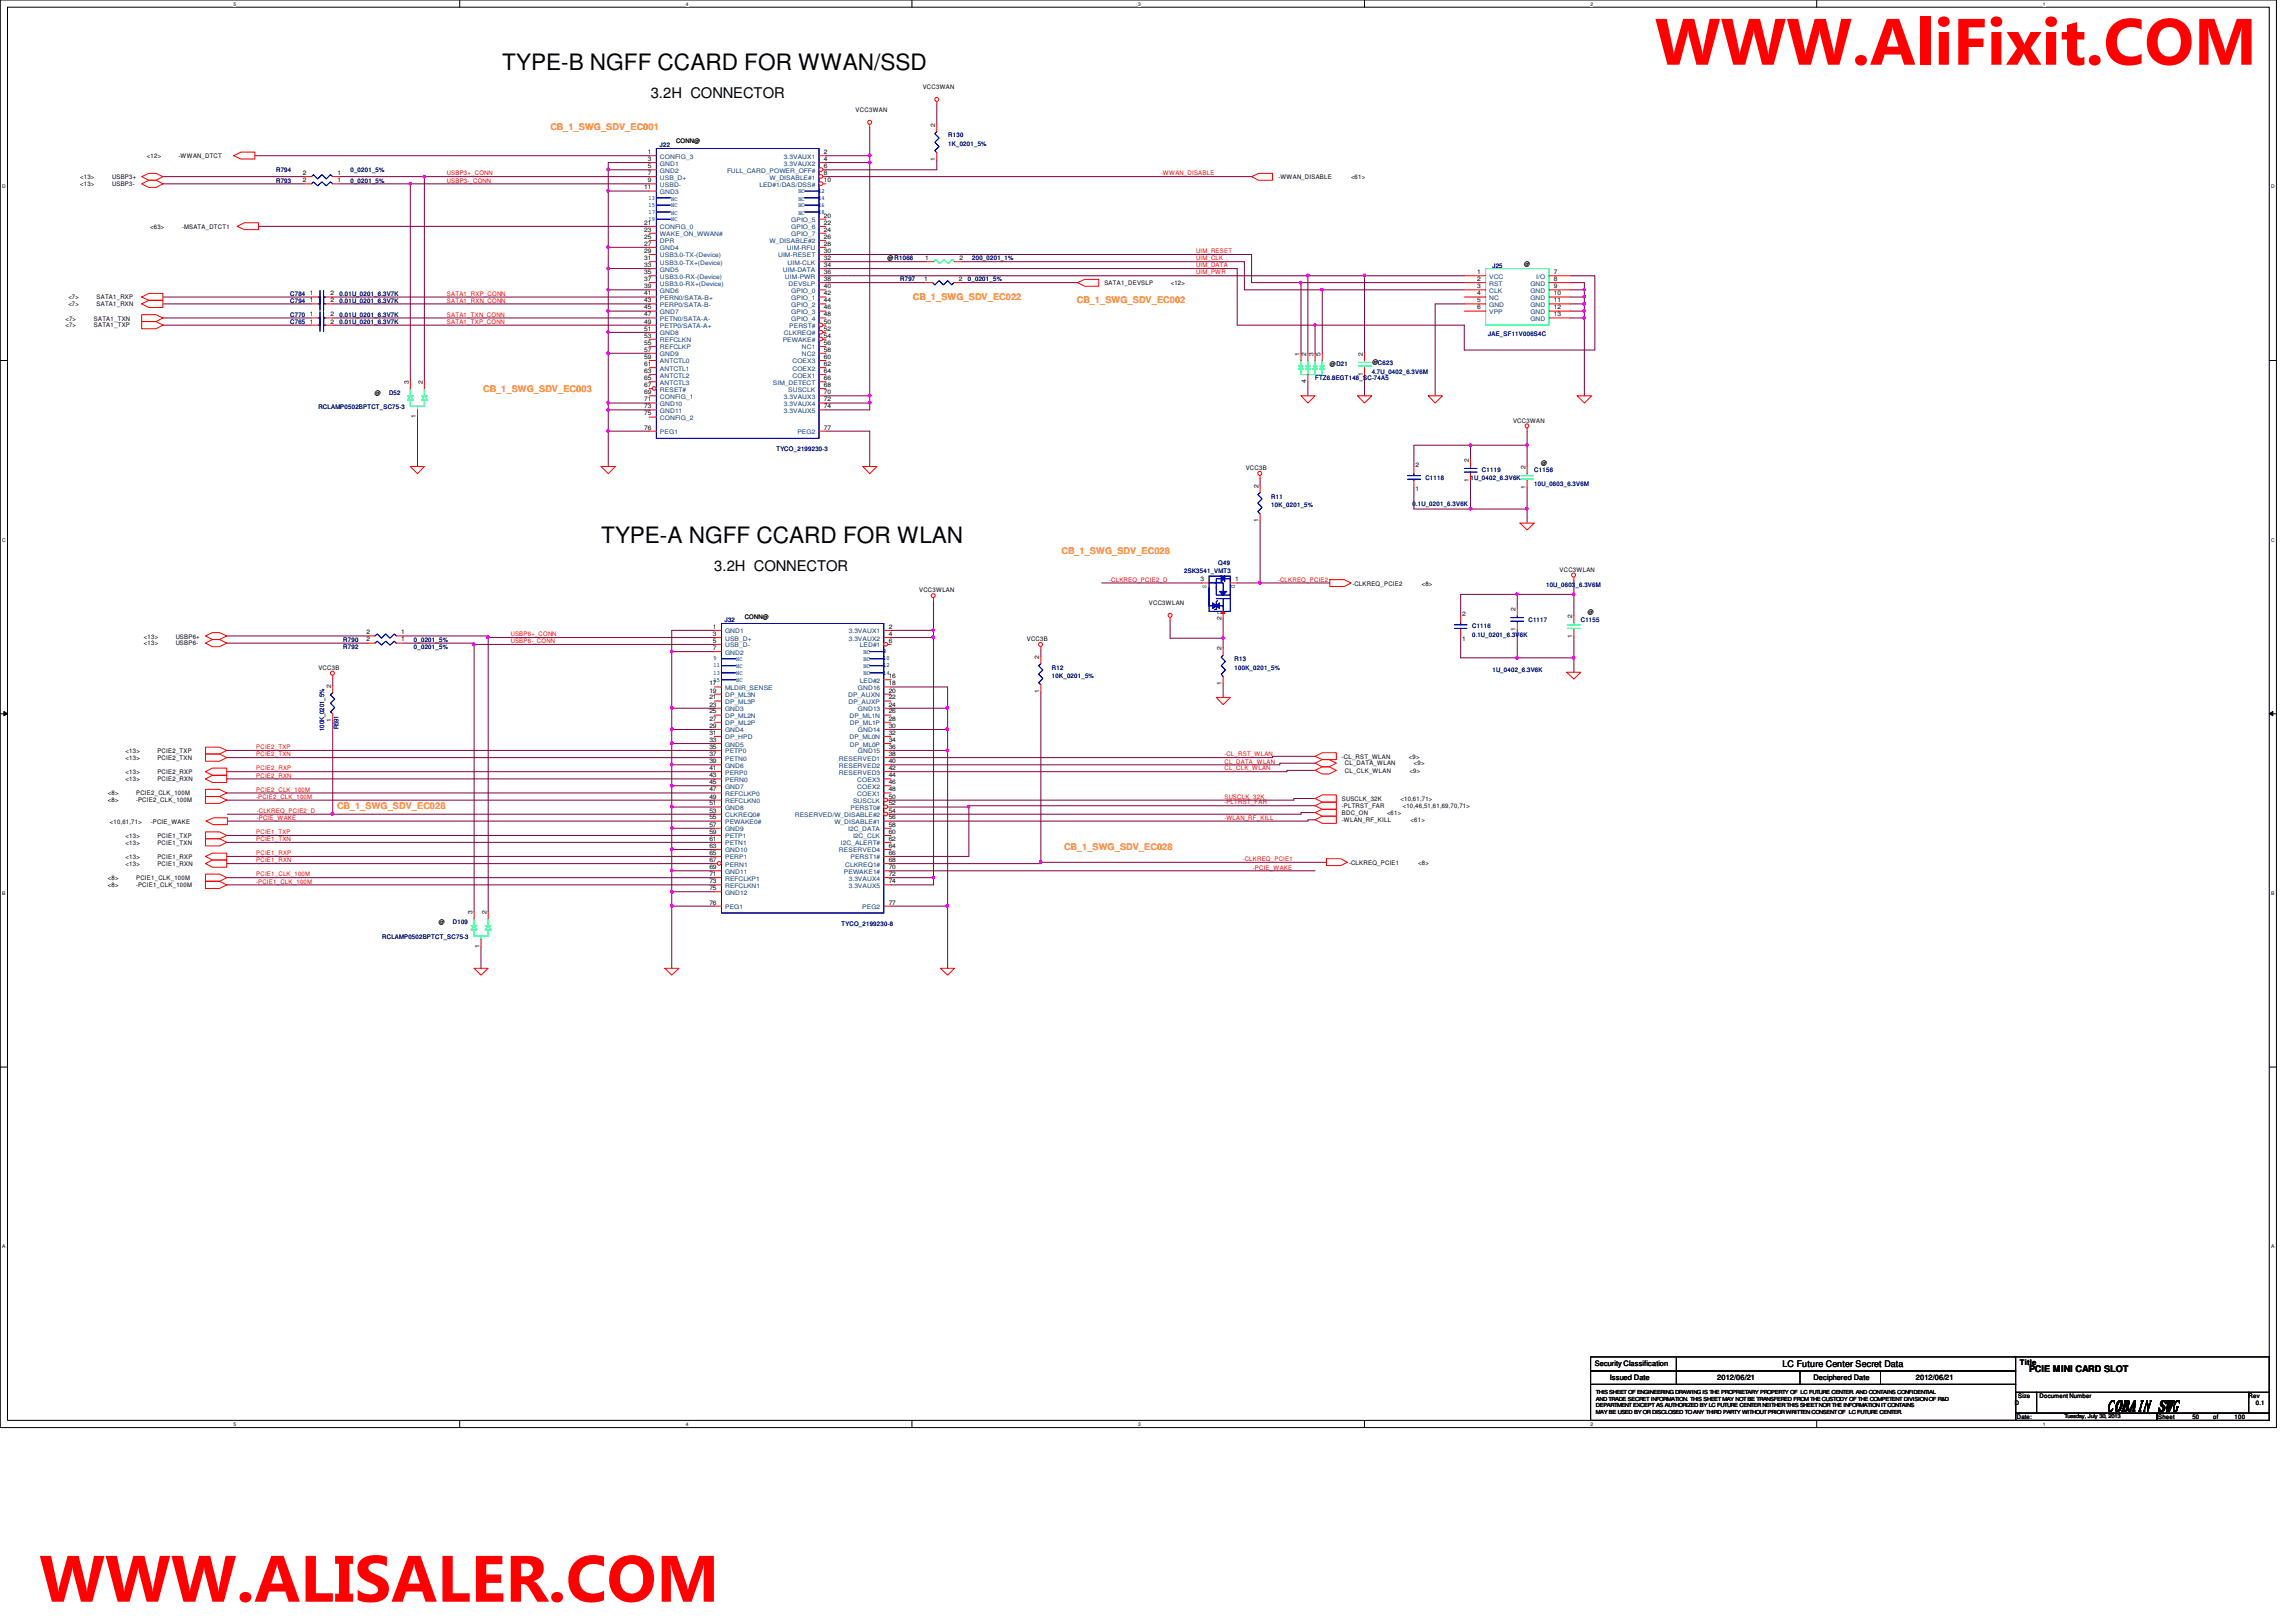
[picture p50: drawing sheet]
<svg xmlns="http://www.w3.org/2000/svg" width="297mm" height="210mm" viewBox="0 0 297 210" stroke-linecap="round" stroke-linejoin="round" font-family="sans-serif">
<defs><g id="words">
<g font-size="8.5" fill="#f00">
<text x="214.1" y="8.4">WWW.AliFixit.COM</text>
<text x="5.1" y="207.3">WWW.ALISALER.COM</text>
</g>
<g font-size="2.9">
<text x="65" y="9.1">TYPE-B NGFF CCARD FOR WWAN/SSD</text>
<text x="77.8" y="70.3">TYPE-A NGFF CCARD FOR WLAN</text>
</g>
<g font-size="1.9">
<text x="84.2" y="12.7">3.2H CONNECTOR</text>
<text x="92.4" y="74">3.2H CONNECTOR</text>
</g>
<text font-size="1.7" x="272.6" y="182.5">COBAIN SWG</text>
<g font-size="1.2" fill="#ff8000">
<text x="71.2" y="16.8">CB_1_SWG_SDV_EC001</text>
<text x="118.1" y="38.8">CB_1_SWG_SDV_EC022</text>
<text x="139.3" y="39.2">CB_1_SWG_SDV_EC002</text>
<text x="62.5" y="50.7">CB_1_SWG_SDV_EC003</text>
<text x="137.3" y="71.7">CB_1_SWG_SDV_EC028</text>
<text x="43.6" y="104.7">CB_1_SWG_SDV_EC028</text>
<text x="137.7" y="110">CB_1_SWG_SDV_EC028</text>
</g>
<g font-size="1.2">
<text x="230.6" y="177">LC Future Center Secret Data</text>
<text x="262.5" y="177.6">PCIE MINI CARD SLOT</text>
</g>
<g font-size="1">
<text x="206.3" y="176.8">Security Classification</text>
<text x="208.3" y="178.6">Issued Date</text>
<text x="222.2" y="178.6">2012/06/21</text>
<text x="234.6" y="178.6">Deciphered Date</text>
<text x="247.9" y="178.6">2012/06/21</text>
<text x="261.3" y="176.6">Title</text>
</g>
<g font-size=".8">
<text x="119.4" y="11.6">VCC3WAN</text>
<text x="110.7" y="14.5">VCC3WAN</text>
<text x="121" y="16.4" transform="rotate(-90 121 16.4)">2</text>
<text x="10.4" y="23.2">&lt;13&gt;</text>
<text x="14.5" y="23.2">USBP3+</text>
<text x="19" y="20.4">&lt;12&gt;</text>
<text x="23.1" y="20.4">-WWAN_DTCT</text>
<text x="39.2" y="23.6">2</text>
<text x="39.2" y="22.6">2</text>
<text x="43.7" y="23.6">1</text>
<text x="43.7" y="22.6">1</text>
<text x="83.8" y="19.9">1</text>
<text x="83.8" y="20.8">3</text>
<text x="83.8" y="21.8">5</text>
<text x="83.8" y="22.6">7</text>
<text x="83.8" y="23.6">9</text>
<text x="87.5" y="18.5">CONN@</text>
<text x="106.6" y="21.8">6</text>
<text x="106.6" y="19.9">2</text>
<text x="106.6" y="20.8">4</text>
<text x="106.6" y="22.6">8</text>
<text x="106.6" y="23.6">10</text>
<text x="121" y="20.9" transform="rotate(-90 121 20.9)">1</text>
<text x="165.4" y="23.2">-WWAN_DISABLE</text>
<text x="174.8" y="23.2">&lt;61&gt;</text>
<text x="10.4" y="24.1">&lt;13&gt;</text>
<text x="14.5" y="24.1">USBP3-</text>
<text x="19.4" y="29.6">&lt;63&gt;</text>
<text x="23.6" y="29.6">-MSATA_DTCT1</text>
<text x="83.4" y="24.5">11</text>
<text x="83.4" y="29.1">21</text>
<text x="83.4" y="30">23</text>
<text x="106.6" y="28.2">20</text>
<text x="106.6" y="29.1">22</text>
<text x="106.6" y="30">24</text>
<text x="83.4" y="30.9">25</text>
<text x="83.4" y="31.8">27</text>
<text x="83.4" y="32.7">29</text>
<text x="83.4" y="33.7">31</text>
<text x="83.4" y="34.5">33</text>
<text x="83.4" y="35.5">35</text>
<text x="106.6" y="35.5">36</text>
<text x="106.6" y="31.8">28</text>
<text x="106.6" y="34.5">34</text>
<text x="106.6" y="32.7">30</text>
<text x="106.6" y="33.7">32</text>
<text x="106.6" y="30.9">26</text>
<text x="114.8" y="33.7">@ R1066</text>
<text x="119.7" y="33.7">1</text>
<text x="124.1" y="33.7">2</text>
<text x="191.1" y="35.5">1</text>
<text x="197.2" y="34.4">@</text>
<text x="201" y="35.5">7</text>
<text x="8.5" y="41.5">&lt;7&gt;</text>
<text x="8.8" y="38.7">&lt;7&gt;</text>
<text x="8.8" y="39.6">&lt;7&gt;</text>
<text x="12.1" y="41.5">SATA1_TXN</text>
<text x="12.5" y="38.7">SATA1_RXP</text>
<text x="12.5" y="39.6">SATA1_RXN</text>
<text x="40.1" y="38.2">1</text>
<text x="40.1" y="39.1">1</text>
<text x="40.1" y="40.9">1</text>
<text x="40.1" y="41.9">1</text>
<text x="42.8" y="38.2">2</text>
<text x="42.8" y="39.1">2</text>
<text x="42.8" y="40.9">2</text>
<text x="42.8" y="41.9">2</text>
<text x="83.4" y="36.4">37</text>
<text x="83.4" y="37.3">39</text>
<text x="83.4" y="38.2">41</text>
<text x="83.4" y="39.1">43</text>
<text x="83.4" y="40">45</text>
<text x="83.4" y="40.9">47</text>
<text x="83.4" y="41.9">49</text>
<text x="106.6" y="36.4">38 N22934000</text>
<text x="106.6" y="37.3">40</text>
<text x="106.6" y="38.2">42</text>
<text x="106.6" y="39.1">44</text>
<text x="106.6" y="40">46</text>
<text x="106.6" y="40.9">48</text>
<text x="106.6" y="41.9">50</text>
<text x="119.5" y="36.4">1</text>
<text x="124" y="36.4">2</text>
<text x="142.9" y="36.9">SATA1_DEVSLP</text>
<text x="151.5" y="36.9">&lt;12&gt;</text>
<text x="191.1" y="36.4">2</text>
<text x="191.1" y="37.3">3</text>
<text x="191.1" y="39.1">5</text>
<text x="191.1" y="40">6</text>
<text x="191.1" y="38.2">4</text>
<text x="201" y="36.4">8</text>
<text x="201" y="37.3">9</text>
<text x="201" y="38.2">10</text>
<text x="201" y="39.1">11</text>
<text x="201" y="40">12</text>
<text x="201" y="40.9">13</text>
<text x="8.5" y="42.4">&lt;7&gt;</text>
<text x="12.1" y="42.4">SATA1_TXP</text>
<text x="83.4" y="42.8">51</text>
<text x="83.4" y="43.7">53</text>
<text x="83.4" y="44.6">55</text>
<text x="83.4" y="45.5">57</text>
<text x="83.4" y="46.4">59</text>
<text x="83.4" y="47.4">61</text>
<text x="106.6" y="43.7">54</text>
<text x="106.6" y="46.4">60</text>
<text x="106.6" y="47.4">62</text>
<text x="106.6" y="44.6">56</text>
<text x="106.6" y="45.5">58</text>
<text x="106.6" y="42.8">52</text>
<text x="168.1" y="46" transform="rotate(-90 168.1 46)">1</text>
<text x="169" y="46" transform="rotate(-90 169 46)">2</text>
<text x="169.9" y="46" transform="rotate(-90 169.9 46)">3</text>
<text x="170.9" y="46" transform="rotate(-90 170.9 46)">5</text>
<text x="172" y="47.4">@D21</text>
<text x="176.3" y="46" transform="rotate(-90 176.3 46)">2</text>
<text x="177.5" y="47.2">@C623</text>
<text x="48.5" y="51.1">@</text>
<text x="52.9" y="49.7" transform="rotate(-90 52.9 49.7)">3</text>
<text x="54.7" y="49.7" transform="rotate(-90 54.7 49.7)">2</text>
<text x="83.4" y="48.3">63</text>
<text x="83.4" y="49.2">65</text>
<text x="83.4" y="50.1">67</text>
<text x="83.4" y="51">69</text>
<text x="83.4" y="51.9">71</text>
<text x="83.4" y="52.8">73</text>
<text x="83.4" y="53.8">75</text>
<text x="106.6" y="49.2">66</text>
<text x="106.6" y="48.3">64</text>
<text x="106.6" y="50.1">68</text>
<text x="106.6" y="51">70</text>
<text x="106.6" y="51.9">72</text>
<text x="106.6" y="52.8">74</text>
<text x="169" y="49.6" transform="rotate(-90 169 49.6)">4</text>
<text x="176.3" y="48.7" transform="rotate(-90 176.3 48.7)">1</text>
<text x="53.8" y="54.1" transform="rotate(-90 53.8 54.1)">1</text>
<text x="83.4" y="55.6">76</text>
<text x="106.6" y="55.6">77</text>
<text x="190" y="59.7" transform="rotate(-90 190 59.7)">2</text>
<text x="195.7" y="54.7">VCC3WAN</text>
<text x="161.2" y="60.9">VCC3B</text>
<text x="162.8" y="63.1" transform="rotate(-90 162.8 63.1)">2</text>
<text x="183.1" y="63.6">1</text>
<text x="183.1" y="60.5">2</text>
<text x="190" y="62.4" transform="rotate(-90 190 62.4)">1</text>
<text x="197.4" y="63.3" transform="rotate(-90 197.4 63.3)">1</text>
<text x="197.4" y="60.7" transform="rotate(-90 197.4 60.7)">2</text>
<text x="199.4" y="60.2">@</text>
<text x="162.8" y="67.6" transform="rotate(-90 162.8 67.6)">1</text>
<text x="118.9" y="76.7">VCC3WLAN</text>
<text x="155.3" y="75.2">3</text>
<text x="159.8" y="75.2">1</text>
<text x="175" y="75.8">-CLKREQ_PCIE2</text>
<text x="183.9" y="75.8">&lt;8&gt;</text>
<text x="201.8" y="74">VCC3WLAN</text>
<text x="18.6" y="82.6">&lt;13&gt;</text>
<text x="18.6" y="83.5">&lt;13&gt;</text>
<text x="22.7" y="82.6">USBP6+</text>
<text x="22.7" y="83.5">USBP6-</text>
<text x="47.4" y="82.1">2</text>
<text x="47.4" y="83">2</text>
<text x="51.9" y="82.1">1</text>
<text x="51.9" y="83">1</text>
<text x="92.2" y="81.4">1</text>
<text x="92.2" y="82.3">3</text>
<text x="92.2" y="83.2">5</text>
<text x="96.3" y="80.1">CONN@</text>
<text x="115" y="81.4">2</text>
<text x="115" y="82.3">4</text>
<text x="115" y="83.2">6</text>
<text x="132.8" y="83">VCC3B</text>
<text x="148.6" y="78.3">VCC3WLAN</text>
<text x="158" y="80.2" transform="rotate(-90 158 80.2)">2</text>
<text x="189.2" y="82.9">1</text>
<text x="189.2" y="79.8">2</text>
<text x="196.1" y="81.7" transform="rotate(-90 196.1 81.7)">1</text>
<text x="196.1" y="79" transform="rotate(-90 196.1 79)">2</text>
<text x="203.4" y="82.6" transform="rotate(-90 203.4 82.6)">1</text>
<text x="203.4" y="79.9" transform="rotate(-90 203.4 79.9)">2</text>
<text x="205.4" y="79.5">@</text>
<text x="41.2" y="86.7">VCC3B</text>
<text x="42.8" y="89" transform="rotate(-90 42.8 89)">2</text>
<text x="91.8" y="88.7">17</text>
<text x="91.8" y="89.6">19</text>
<text x="92.2" y="84.1">7</text>
<text x="115" y="89.6">20</text>
<text x="115" y="87.8">16</text>
<text x="115" y="88.7">18</text>
<text x="134.4" y="89.7" transform="rotate(-90 134.4 89.7)">1</text>
<text x="134.4" y="85.3" transform="rotate(-90 134.4 85.3)">2</text>
<text x="158" y="88.6" transform="rotate(-90 158 88.6)">1</text>
<text x="158" y="84.2" transform="rotate(-90 158 84.2)">2</text>
<text x="42.8" y="93.5" transform="rotate(-90 42.8 93.5)">1</text>
<text x="91.8" y="90.5">21</text>
<text x="91.8" y="91.4">23</text>
<text x="91.8" y="92.3">25</text>
<text x="91.8" y="93.3">27</text>
<text x="91.8" y="94.2">29</text>
<text x="91.8" y="95.1">31</text>
<text x="115" y="93.3">28</text>
<text x="115" y="92.3">26</text>
<text x="115" y="95.1">32</text>
<text x="115" y="90.5">22</text>
<text x="115" y="91.4">24</text>
<text x="115" y="94.2">30</text>
<text x="16.3" y="97.5">&lt;13&gt;</text>
<text x="16.3" y="98.3">&lt;13&gt;</text>
<text x="16.3" y="100.2">&lt;13&gt;</text>
<text x="16.3" y="101.1">&lt;13&gt;</text>
<text x="20.4" y="97.5">PCIE2_TXP</text>
<text x="20.4" y="98.3">PCIE2_TXN</text>
<text x="20.4" y="100.2">PCIE2_RXP</text>
<text x="20.4" y="101.1">PCIE2_RXN</text>
<text x="91.8" y="96">33</text>
<text x="91.8" y="96.9">35</text>
<text x="91.8" y="97.8">37</text>
<text x="91.8" y="98.8">39</text>
<text x="91.8" y="99.7">41</text>
<text x="91.8" y="100.6">43</text>
<text x="91.8" y="101.5">45</text>
<text x="115" y="96">34</text>
<text x="115" y="100.6">44</text>
<text x="115" y="101.5">46</text>
<text x="115" y="97.8">38</text>
<text x="115" y="98.8">40</text>
<text x="115" y="99.7">42</text>
<text x="115" y="96.9">36</text>
<text x="173.6" y="98.2">-CL_RST_WLAN</text>
<text x="174" y="99.1">CL_DATA_WLAN</text>
<text x="174" y="100">CL_CLK_WLAN</text>
<text x="182.3" y="98.2">&lt;9&gt;</text>
<text x="182.4" y="100">&lt;9&gt;</text>
<text x="182.9" y="99.1">&lt;9&gt;</text>
<text x="14" y="102.9">&lt;8&gt;</text>
<text x="14" y="103.8">&lt;8&gt;</text>
<text x="14.2" y="106.6">&lt;10,61,71&gt;</text>
<text x="17.6" y="102.9">PCIE2_CLK_100M</text>
<text x="17.6" y="103.8">-PCIE2_CLK_100M</text>
<text x="19.5" y="106.6">-PCIE_WAKE</text>
<text x="91.8" y="102.4">47</text>
<text x="91.8" y="103.3">49</text>
<text x="91.8" y="104.2">51</text>
<text x="91.8" y="105.2">53</text>
<text x="91.8" y="106">55</text>
<text x="91.8" y="107">57</text>
<text x="91.8" y="107.9">59</text>
<text x="115" y="102.4">48</text>
<text x="115" y="103.3">50</text>
<text x="115" y="107.9">60</text>
<text x="115" y="105.2">54</text>
<text x="115" y="104.2">52</text>
<text x="115" y="106">56</text>
<text x="115" y="107">58</text>
<text x="173.6" y="104.6">-PLTRST_FAR</text>
<text x="173.6" y="106.4">-WLAN_RF_KILL</text>
<text x="173.6" y="105.5">BDC_ON</text>
<text x="173.6" y="103.6">SUSCLK_32K</text>
<text x="179.4" y="105.5">&lt;61&gt;</text>
<text x="181.2" y="103.6">&lt;10,61,71&gt;</text>
<text x="181.5" y="104.6">&lt;10,46,51,61,69,70,71&gt;</text>
<text x="182.5" y="106.4">&lt;61&gt;</text>
<text x="14" y="113.9">&lt;8&gt;</text>
<text x="16.3" y="108.4">&lt;13&gt;</text>
<text x="16.3" y="109.3">&lt;13&gt;</text>
<text x="16.3" y="111.2">&lt;13&gt;</text>
<text x="16.3" y="112.1">&lt;13&gt;</text>
<text x="17.6" y="113.9">PCIE1_CLK_100M</text>
<text x="20.4" y="108.4">PCIE1_TXP</text>
<text x="20.4" y="109.3">PCIE1_TXN</text>
<text x="20.4" y="111.2">PCIE1_RXP</text>
<text x="20.4" y="112.1">PCIE1_RXN</text>
<text x="91.8" y="108.8">61</text>
<text x="91.8" y="109.7">63</text>
<text x="91.8" y="110.6">65</text>
<text x="91.8" y="111.5">67</text>
<text x="91.8" y="112.5">69</text>
<text x="91.8" y="113.4">71</text>
<text x="115" y="111.5">68</text>
<text x="115" y="109.7">64</text>
<text x="115" y="108.8">62</text>
<text x="115" y="113.4">72</text>
<text x="115" y="110.6">66</text>
<text x="115" y="112.5">70</text>
<text x="174.5" y="111.9">-CLKREQ_PCIE1</text>
<text x="183.5" y="111.9">&lt;8&gt;</text>
<text x="14" y="114.8">&lt;8&gt;</text>
<text x="17.6" y="114.8">-PCIE1_CLK_100M</text>
<text x="56.8" y="119.6">@</text>
<text x="61.1" y="118.2" transform="rotate(-90 61.1 118.2)">3</text>
<text x="62.9" y="118.2" transform="rotate(-90 62.9 118.2)">2</text>
<text x="91.8" y="114.3">73</text>
<text x="91.8" y="115.2">75</text>
<text x="91.8" y="117.1">76</text>
<text x="115" y="114.3">74</text>
<text x="115" y="117.1">77</text>
<text x="62" y="122.7" transform="rotate(-90 62 122.7)">1</text>
<text x="260.6" y="181.8">D</text>
<text x="260.9" y="183.6">Date:</text>
<text x="261.1" y="180.9">Size</text>
<text x="263.9" y="180.9">Document Number</text>
<text x="279.2" y="183.6">Sheet</text>
<text x="283.6" y="183.6">50</text>
<text x="286.3" y="183.6">of</text>
<text x="289.1" y="183.6">100</text>
<text x="290.9" y="180.9">Rev</text>
<text x="291.8" y="181.8">0.1</text>
</g>
<g font-size=".8" fill="#000080">
<text x="122.7" y="17.8">R130</text>
<text x="35.7" y="23.6">R793</text>
<text x="35.7" y="22.3">R794</text>
<text x="45.3" y="23.6">0_0201_5%</text>
<text x="45.3" y="22.3">0_0201_5%</text>
<text x="85.4" y="19">J22</text>
<text x="122.7" y="18.9">1K_0201_5%</text>
<text x="125.8" y="33.7">200_0201_1%</text>
<text x="193.1" y="34.6">J25</text>
<text x="37.5" y="38.3">C784</text>
<text x="37.5" y="39.2">C794</text>
<text x="37.5" y="41">C770</text>
<text x="37.5" y="41.9">C765</text>
<text x="43.9" y="38.3">0.01U_0201_6.3V7K</text>
<text x="43.9" y="39.2">0.01U_0201_6.3V7K</text>
<text x="43.9" y="41">0.01U_0201_6.3V7K</text>
<text x="43.9" y="41.9">0.01U_0201_6.3V7K</text>
<text x="116.5" y="36.4">R797</text>
<text x="125.2" y="36.4">0_0201_5%</text>
<text x="192.5" y="43.5">JAE_SF11V006S4C</text>
<text x="41.2" y="52.9">RCLAMP0502BPTCT_SC75-3</text>
<text x="50.3" y="51.1">D52</text>
<text x="170.1" y="49.2">FTZ6.8EGT148_SC-74A5</text>
<text x="177.5" y="48.3">4.7U_0402_6.3V6M</text>
<text x="100.5" y="58.4">TYCO_2199230-3</text>
<text x="164.5" y="64.5">R11</text>
<text x="164.5" y="65.6">10K_0201_5%</text>
<text x="182.7" y="65.5">0.1U_0201_6.3V6K</text>
<text x="184.4" y="62.1">C1118</text>
<text x="190.2" y="62.1">1U_0402_6.3V6K</text>
<text x="191.7" y="61.1">C1119</text>
<text x="198.5" y="61.1">C1156</text>
<text x="198.5" y="62.9">10U_0603_6.3V6M</text>
<text x="153.2" y="74.2">2SK3541_VMT3</text>
<text x="157.6" y="73.1">Q49</text>
<text x="200" y="75.9">10U_0603_6.3V6M</text>
<text x="44.4" y="83.1">R790</text>
<text x="44.4" y="84">R792</text>
<text x="53.5" y="83.1">0_0201_5%</text>
<text x="53.5" y="84">0_0201_5%</text>
<text x="93.8" y="80.5">J32</text>
<text x="190.5" y="81.3">C1116</text>
<text x="190.5" y="82.4">0.1U_0201_6.3V6K</text>
<text x="197.7" y="80.4">C1117</text>
<text x="204.5" y="80.4">C1155</text>
<text x="136.1" y="86.7">R12</text>
<text x="136.1" y="87.8">10K_0201_5%</text>
<text x="159.7" y="85.6">R13</text>
<text x="159.7" y="86.7">100K_0201_5%</text>
<text x="193.1" y="86.9">1U_0402_6.3V6K</text>
<text x="41.9" y="94.6" transform="rotate(-90 41.9 94.6)">100K_0201_5%</text>
<text x="43.8" y="94.4" transform="rotate(-90 43.8 94.4)">R591</text>
<text x="58.6" y="119.6">D109</text>
<text x="108.9" y="119.8">TYCO_2199230-8</text>
<text x="49.4" y="121.5">RCLAMP0502BPTCT_SC75-3</text>
</g>
<g font-size=".8" fill="#f00">
<text x="57.8" y="23.6">USBP3-_CONN</text>
<text x="57.8" y="22.7">USBP3+_CONN</text>
<text x="150.2" y="22.7">-WWAN_DISABLE</text>
<text x="154.8" y="32.8">UIM_RESET</text>
<text x="154.8" y="33.7">UIM_CLK</text>
<text x="154.8" y="34.6">UIM_DATA</text>
<text x="154.8" y="35.5">UIM_PWR</text>
<text x="57.8" y="41.9">SATA1_TXP_CONN</text>
<text x="57.8" y="39.2">SATA1_RXN_CONN</text>
<text x="57.8" y="38.3">SATA1_RXP_CONN</text>
<text x="57.8" y="41">SATA1_TXN_CONN</text>
<text x="143.5" y="75.3">-CLKREQ_PCIE2_D</text>
<text x="165.4" y="75.3">-CLKREQ_PCIE2</text>
<text x="66.1" y="83.2">USBP6-_CONN</text>
<text x="66.1" y="82.3">USBP6+_CONN</text>
<text x="33.1" y="96.9">PCIE2_TXP</text>
<text x="33.1" y="97.9">PCIE2_TXN</text>
<text x="33.1" y="99.7">PCIE2_RXP</text>
<text x="33.1" y="100.6">PCIE2_RXN</text>
<text x="158.4" y="97.9">-CL_RST_WLAN</text>
<text x="158.4" y="98.8">CL_DATA_WLAN</text>
<text x="158.4" y="99.7">CL_CLK_WLAN</text>
<text x="33.1" y="107.9">PCIE1_TXP</text>
<text x="33.1" y="102.4">PCIE2_CLK_100M</text>
<text x="33.1" y="103.4">-PCIE2_CLK_100M</text>
<text x="33.2" y="106.1">-PCIE_WAKE</text>
<text x="33.2" y="105.2">-CLKREQ_PCIE2_D</text>
<text x="158.4" y="104.1">-PLTRST_FAR</text>
<text x="158.4" y="106.1">-WLAN_RF_KILL</text>
<text x="158.4" y="103.4">SUSCLK_32K</text>
<text x="33.1" y="113.4">PCIE1_CLK_100M</text>
<text x="33.1" y="108.8">PCIE1_TXN</text>
<text x="33.1" y="110.7">PCIE1_RXP</text>
<text x="33.1" y="111.6">PCIE1_RXN</text>
<text x="160.8" y="111.4">-CLKREQ_PCIE1</text>
<text x="162.1" y="112.5">-PCIE_WAKE</text>
<text x="33.1" y="114.3">-PCIE1_CLK_100M</text>
</g>
<g font-size=".8" fill="#004080">
<text x="85.4" y="20.5">CONFIG_3</text>
<text x="85.4" y="21.4">GND1</text>
<text x="85.4" y="22.4">GND2</text>
<text x="85.4" y="23.2">USB_D+</text>
<text x="94.1" y="22.4">FULL_CARD_POWER_OFF#</text>
<text x="99.6" y="23.2">W_DISABLE#1</text>
<text x="101.4" y="20.5">3.3VAUX1</text>
<text x="101.4" y="21.4">3.3VAUX2</text>
<text x="85.4" y="24.2">USBD-</text>
<text x="85.4" y="25.1">GND3</text>
<text x="85.4" y="29.7">CONFIG_0</text>
<text x="98.3" y="24.2">LED#1/DAS/DSS#</text>
<text x="102.4" y="28.7">GPIO_5</text>
<text x="102.4" y="29.7">GPIO_6</text>
<text x="85.4" y="30.6">WAKE_ON_WWAN#</text>
<text x="85.4" y="31.5">DPR</text>
<text x="85.4" y="32.4">GND4</text>
<text x="85.4" y="33.3">USB3.0-TX-(Device)</text>
<text x="85.4" y="34.2">USB3.0-TX+(Device)</text>
<text x="85.4" y="35.1">GND5</text>
<text x="99.6" y="31.5">W_DISABLE#2</text>
<text x="100.7" y="33.3">UIM-RESET</text>
<text x="101.3" y="35.1">UIM-DATA</text>
<text x="101.8" y="32.4">UIM-RFU</text>
<text x="101.9" y="34.2">UIM-CLK</text>
<text x="102.4" y="30.6">GPIO_7</text>
<text x="85.4" y="36.1">USB3.0-RX-(Device)</text>
<text x="85.4" y="37">USB3.0-RX+(Device)</text>
<text x="85.4" y="37.9">GND6</text>
<text x="85.4" y="38.8">PERN0/SATA-B+</text>
<text x="85.4" y="39.7">PERP0/SATA-B-</text>
<text x="85.4" y="40.6">GND7</text>
<text x="85.4" y="41.5">PETN0/SATA-A-</text>
<text x="101.6" y="36.1">UIM-PWR</text>
<text x="102" y="37">DEVSLP</text>
<text x="102.4" y="37.9">GPIO_0</text>
<text x="102.4" y="38.8">GPIO_1</text>
<text x="102.4" y="39.7">GPIO_2</text>
<text x="102.4" y="40.6">GPIO_3</text>
<text x="102.4" y="41.5">GPIO_4</text>
<text x="192.7" y="36.1">VCC</text>
<text x="192.7" y="37">RST</text>
<text x="192.7" y="37.9">CLK</text>
<text x="192.7" y="39.7">GND</text>
<text x="192.7" y="40.6">VPP</text>
<text x="192.7" y="38.8">NC</text>
<text x="198" y="37">GND</text>
<text x="198" y="37.9">GND</text>
<text x="198" y="38.8">GND</text>
<text x="198" y="39.7">GND</text>
<text x="198" y="40.6">GND</text>
<text x="198" y="41.5">GND</text>
<text x="198.8" y="36.1">I/O</text>
<text x="85.4" y="42.5">PETP0/SATA-A+</text>
<text x="85.4" y="43.4">GND8</text>
<text x="85.4" y="44.3">REFCLKN</text>
<text x="85.4" y="45.2">REFCLKP</text>
<text x="85.4" y="46.1">GND9</text>
<text x="85.4" y="47">ANTCTL0</text>
<text x="85.4" y="48">ANTCTL1</text>
<text x="101.3" y="44.3">PEWAKE#</text>
<text x="101.4" y="43.4">CLKREQ#</text>
<text x="102.1" y="42.5">PERST#</text>
<text x="102.5" y="47">COEX3</text>
<text x="102.5" y="48">COEX2</text>
<text x="103.8" y="45.2">NC1</text>
<text x="103.8" y="46.1">NC2</text>
<text x="85.4" y="48.9">ANTCTL2</text>
<text x="85.4" y="49.8">ANTCTL3</text>
<text x="85.4" y="50.7">RESET#</text>
<text x="85.4" y="51.6">CONFIG_1</text>
<text x="85.4" y="52.5">GND10</text>
<text x="85.4" y="53.4">GND11</text>
<text x="100" y="49.8">SIM_DETECT</text>
<text x="101.4" y="51.6">3.3VAUX3</text>
<text x="101.4" y="52.5">3.3VAUX4</text>
<text x="101.4" y="53.4">3.3VAUX5</text>
<text x="102" y="50.7">SUSCLK</text>
<text x="102.5" y="48.9">COEX1</text>
<text x="85.4" y="54.4">CONFIG_2</text>
<text x="85.4" y="56.2">PEG1</text>
<text x="103.2" y="56.2">PEG2</text>
<text x="93.8" y="82">GND1</text>
<text x="93.8" y="82.9">USB_D+</text>
<text x="93.8" y="83.8">USB_D-</text>
<text x="109.8" y="82">3.3VAUX1</text>
<text x="109.8" y="82.9">3.3VAUX2</text>
<text x="111.2" y="83.8">LED#1</text>
<text x="93.8" y="84.7">GND2</text>
<text x="93.8" y="89.3">MLDIR_SENSE</text>
<text x="111" y="89.3">GND16</text>
<text x="111.2" y="88.3">LED#2</text>
<text x="93.8" y="91.1">DP_ML3P</text>
<text x="93.8" y="92">GND3</text>
<text x="93.8" y="92.9">DP_ML2N</text>
<text x="93.8" y="93.9">DP_ML2P</text>
<text x="93.8" y="94.8">GND4</text>
<text x="93.8" y="95.7">DP_HPD</text>
<text x="93.8" y="90.2">DP_ML3N</text>
<text x="109.7" y="90.2">DP_AUXN</text>
<text x="109.8" y="91.1">DP_AUXP</text>
<text x="109.9" y="92.9">DP_ML1N</text>
<text x="109.9" y="95.7">DP_ML0N</text>
<text x="109.9" y="93.9">DP_ML1P</text>
<text x="111" y="92">GND13</text>
<text x="111" y="94.8">GND14</text>
<text x="93.8" y="96.6">GND5</text>
<text x="93.8" y="97.5">PETP0</text>
<text x="93.8" y="98.4">PETN0</text>
<text x="93.8" y="99.4">GND6</text>
<text x="93.8" y="100.2">PERP0</text>
<text x="93.8" y="101.2">PERN0</text>
<text x="108.5" y="98.4">RESERVED1</text>
<text x="108.5" y="99.4">RESERVED2</text>
<text x="108.5" y="100.2">RESERVED3</text>
<text x="109.9" y="96.6">DP_ML0P</text>
<text x="110.9" y="101.2">COEX3</text>
<text x="111" y="97.5">GND15</text>
<text x="93.8" y="102.1">GND7</text>
<text x="93.8" y="103">REFCLKP0</text>
<text x="93.8" y="103.9">REFCLKN0</text>
<text x="93.8" y="104.8">GND8</text>
<text x="93.8" y="105.7">CLKREQ0#</text>
<text x="93.8" y="106.6">PEWAKE0#</text>
<text x="93.8" y="107.6">GND9</text>
<text x="102.8" y="105.7">RESERVED/W_DISABLE#2</text>
<text x="107.9" y="106.6">W_DISABLE#1</text>
<text x="109.7" y="107.6">I2C_DATA</text>
<text x="110" y="104.8">PERST0#</text>
<text x="110.4" y="103.9">SUSCLK</text>
<text x="110.9" y="102.1">COEX2</text>
<text x="110.9" y="103">COEX1</text>
<text x="93.8" y="108.5">PETP1</text>
<text x="93.8" y="109.4">PETN1</text>
<text x="93.8" y="110.3">GND10</text>
<text x="93.8" y="111.2">PERP1</text>
<text x="93.8" y="112.1">PERN1</text>
<text x="93.8" y="113.1">GND11</text>
<text x="93.8" y="114">REFCLKP1</text>
<text x="108.5" y="110.3">RESERVED4</text>
<text x="108.8" y="109.4">I2C_ALERT#</text>
<text x="109.2" y="113.1">PEWAKE1#</text>
<text x="109.3" y="112.1">CLKREQ1#</text>
<text x="109.8" y="114">3.3VAUX4</text>
<text x="110" y="111.2">PERST1#</text>
<text x="110.4" y="108.5">I2C_CLK</text>
<text x="93.8" y="114.9">REFCLKN1</text>
<text x="93.8" y="115.8">GND12</text>
<text x="93.8" y="117.6">PEG1</text>
<text x="109.8" y="114.9">3.3VAUX5</text>
<text x="111.5" y="117.6">PEG2</text>
</g>
<g font-size=".8" fill="#00f">
<text x="83.9" y="25.8">13</text>
<text x="83.9" y="26.8">15</text>
<text x="83.9" y="27.7">17</text>
<text x="83.9" y="28.6">19</text>
<text x="86.8" y="26">NC</text>
<text x="86.8" y="26.8">NC</text>
<text x="86.8" y="27.8">NC</text>
<text x="86.8" y="28.7">NC</text>
<text x="103.3" y="25">NC</text>
<text x="103.3" y="26">NC</text>
<text x="103.3" y="26.8">NC</text>
<text x="103.3" y="27.8">NC</text>
<text x="105.9" y="24.9">12</text>
<text x="105.9" y="25.8">14</text>
<text x="105.9" y="26.8">16</text>
<text x="105.9" y="27.7">18</text>
<text x="155.6" y="75.6" transform="rotate(90 155.6 75.6)">S</text>
<text x="159.3" y="75.6" transform="rotate(90 159.3 75.6)">D</text>
<text x="157.5" y="79.1" transform="rotate(90 157.5 79.1)">G</text>
<text x="92.3" y="85.5">9</text>
<text x="92.3" y="86.4">11</text>
<text x="92.3" y="87.3">13</text>
<text x="92.3" y="88.2">15</text>
<text x="95.2" y="85.6">NC</text>
<text x="95.2" y="86.4">NC</text>
<text x="95.2" y="87.4">NC</text>
<text x="95.2" y="88.3">NC</text>
<text x="111.7" y="85.6">NC</text>
<text x="111.7" y="86.4">NC</text>
<text x="111.7" y="87.4">NC</text>
<text x="111.7" y="84.6">NC</text>
<text x="114.3" y="85.5">10</text>
<text x="114.3" y="86.4">12</text>
<text x="114.3" y="87.3">14</text>
<text x="114.3" y="84.5">8</text>
</g>
<g font-size=".7">
<text x="206.5" y="180.4">THIS SHEET OF ENGINEERING DRAWING IS THE PROPRIETARY PROPERTY OF LC FUTURE CENTER. AND CONTAINS CONFIDENTIAL</text>
<text x="206.5" y="181.3">AND TRADE SECRET INFORMATION. THIS SHEET MAY NOT BE TRANSFERED FROM THE CUSTODY OF THE COMPETENT DIVISION OF R&amp;D</text>
<text x="206.5" y="182.1">DEPARTMENT EXCEPT AS AUTHORIZED BY LC FUTURE CENTER NEITHER THIS SHEET NOR THE INFORMATION IT CONTAINS</text>
<text x="206.5" y="183">MAY BE USED BY OR DISCLOSED TO ANY THIRD PARTY WITHOUT PRIOR WRITTEN CONSENT OF LC FUTURE CENTER.</text>
<text x="267.1" y="183.5">Tuesday, July 30, 2013</text>
</g>
<g font-size=".6">
<text x="30.2" y=".7">5</text>
<text x="88.7" y=".7">4</text>
<text x="147.2" y=".7">3</text>
<text x="205.8" y=".7">2</text>
<text x="264.3" y=".7">1</text>
<text x=".3" y="24.4">D</text>
<text x="293.8" y="24.4">D</text>
<text x=".3" y="70.1">C</text>
<text x="293.8" y="70.1">C</text>
<text x=".3" y="115.8">B</text>
<text x="293.8" y="115.8">B</text>
<text x=".3" y="161.5">A</text>
<text x="293.8" y="161.5">A</text>
<text x="30.2" y="184.5">5</text>
<text x="88.7" y="184.5">4</text>
<text x="147.2" y="184.5">3</text>
<text x="205.8" y="184.5">2</text>
<text x="264.3" y="184.5">1</text>
</g>
</g></defs>
<path d="M0 0h294.5v184.7h-294.5zM1 .9h292.6v182.9h-292.6z" fill="none" stroke="#000" stroke-width=".13"/>
<g fill="#fff">
<path d="M30.2 .1h.4v.7h-.4z"/>
<path d="M30.2 183.9h.4v.8h-.4z"/>
</g>
<path d="M59.5 0v.9M59.5 183.8v.9" fill="none" stroke="#000" stroke-width=".13"/>
<g fill="#fff">
<path d="M88.7 .1h.4v.7h-.4z"/>
<path d="M88.7 183.9h.4v.8h-.4z"/>
</g>
<path d="M118 0v.9M118 183.8v.9" fill="none" stroke="#000" stroke-width=".13"/>
<g fill="#fff">
<path d="M147.2 .1h.4v.7h-.4z"/>
<path d="M147.2 183.9h.4v.8h-.4z"/>
</g>
<path d="M176.5 0v.9M176.5 183.8v.9" fill="none" stroke="#000" stroke-width=".13"/>
<g fill="#fff">
<path d="M205.8 .1h.3v.7h-.3z"/>
<path d="M205.8 183.9h.3v.8h-.3z"/>
</g>
<path d="M235 0v.9M235 183.8v.9" fill="none" stroke="#000" stroke-width=".13"/>
<g fill="#fff">
<path d="M264.3 .1h.3v.7h-.3z"/>
<path d="M264.3 183.9h.3v.8h-.3z"/>
<path d="M.3 23.8h.5v.7h-.5z"/>
<path d="M293.8 23.8h.5v.7h-.5z"/>
<path d="M.3 69.5h.5v.7h-.5z"/>
<path d="M293.8 69.5h.5v.7h-.5z"/>
</g>
<path d="M0 46.7h1M293.6 46.7h.9" fill="none" stroke="#000" stroke-width=".13"/>
<g fill="#fff">
<path d="M.3 115.2h.4v.8h-.4z"/>
<path d="M293.8 115.2h.5v.8h-.5z"/>
</g>
<path d="M0 92.4h1M.5 92.1l.5 .3-.5 .2zM293.6 92.4l.4-.3v.5zM293.6 92.4h.9" fill="none" stroke="#000" stroke-width=".13"/>
<path d="M.5 92.1l.5 .3-.5 .2zM293.6 92.4l.4-.3v.5z" fill="#000"/>
<g fill="#fff">
<path d="M.3 161h.4v.7h-.4z"/>
<path d="M293.8 161h.4v.7h-.4z"/>
</g>
<path d="M0 138.1h1M293.6 138.1h.9" fill="none" stroke="#000" stroke-width=".13"/>
<path d="M33 20.2h51M78.7 21h5.3M78.7 22h5.3" fill="none" stroke="#800040" stroke-width=".13"/>
<path d="M78.6 21.8h.2v.2h-.2z" fill-rule="evenodd" fill="#f0f"/>
<path d="M78.6 21.8h.2v.2h-.2z" fill="none" stroke="#f0f" stroke-width=".13"/>
<path d="M21.1 22.9h18.3M21.1 23.8h18.3M43.9 22.9h11M53.1 23.8h30.9" fill="none" stroke="#800040" stroke-width=".13"/>
<path d="M52.9 23.7h.3v.2h-.3z" fill-rule="evenodd" fill="#f0f"/>
<path d="M52.9 23.7h.3v.2h-.3z" fill="none" stroke="#f0f" stroke-width=".13"/>
<path d="M78.7 24.7h5.3" fill="none" stroke="#800040" stroke-width=".13"/>
<path d="M78.6 24.5h.2v.3h-.2z" fill-rule="evenodd" fill="#f0f"/>
<path d="M78.6 24.5h.2v.3h-.2z" fill="none" stroke="#f0f" stroke-width=".13"/>
<path d="M78.7 32h5.3M78.7 34.8h5.3M78.7 37.5h5.3M78.7 40.3h5.3M78.7 43h5.3M78.7 53h5.3" fill="none" stroke="#800040" stroke-width=".13"/>
<path d="M78.6 52.9h.2v.3h-.2z" fill-rule="evenodd" fill="#f0f"/>
<path d="M78.6 52.9h.2v.3h-.2z" fill="none" stroke="#f0f" stroke-width=".13"/>
<path d="M78.7 22v2.7M78.7 32v2.8" fill="none" stroke="#800040" stroke-width=".13"/>
<path d="M78.6 31.9h.2v.2h-.2z" fill-rule="evenodd" fill="#f0f"/>
<path d="M78.6 31.9h.2v.2h-.2z" fill="none" stroke="#f0f" stroke-width=".13"/>
<path d="M78.7 24.7v7.3M78.7 34.8v2.7" fill="none" stroke="#800040" stroke-width=".13"/>
<path d="M78.6 34.6h.2v.3h-.2z" fill-rule="evenodd" fill="#f0f"/>
<path d="M78.6 34.6h.2v.3h-.2z" fill="none" stroke="#f0f" stroke-width=".13"/>
<path d="M78.7 37.5v2.8" fill="none" stroke="#800040" stroke-width=".13"/>
<path d="M78.6 37.4h.2v.2h-.2z" fill-rule="evenodd" fill="#f0f"/>
<path d="M78.6 37.4h.2v.2h-.2z" fill="none" stroke="#f0f" stroke-width=".13"/>
<path d="M78.7 45.7v6.5" fill="none" stroke="#800040" stroke-width=".13"/>
<path d="M78.6 45.6h.2v.2h-.2z" fill-rule="evenodd" fill="#f0f"/>
<path d="M78.6 45.6h.2v.2h-.2z" fill="none" stroke="#f0f" stroke-width=".13"/>
<path d="M78.7 55.8v4.6" fill="none" stroke="#800040" stroke-width=".13"/>
<path d="M78.6 55.7h.2v.2h-.2z" fill-rule="evenodd" fill="#f0f"/>
<path d="M78.6 55.7h.2v.2h-.2z" fill="none" stroke="#f0f" stroke-width=".13"/>
<path d="M54.9 22.9v26.5M78.7 52.2v.8" fill="none" stroke="#800040" stroke-width=".13"/>
<path d="M54.8 22.7h.2v.3h-.2z" fill-rule="evenodd" fill="#f0f"/>
<path d="M54.8 22.7h.2v.3h-.2z" fill="none" stroke="#f0f" stroke-width=".13"/>
<path d="M53.1 23.8v25.6M54.9 22.9h29.1M54 54v6.4M203.6 75.1v1.8h-7.3v1.8" fill="none" stroke="#800040" stroke-width=".13"/>
<path d="M203.4 76.8h.3v.2h-.3z" fill-rule="evenodd" fill="#f0f"/>
<path d="M203.4 76.8h.3v.2h-.3z" fill="none" stroke="#f0f" stroke-width=".13"/>
<path d="M196.1 76.8h.3v.2h-.3z" fill-rule="evenodd" fill="#f0f"/>
<path d="M196.1 76.8h.3v.2h-.3z" fill="none" stroke="#f0f" stroke-width=".13"/>
<path d="M189 76.9v2.8M189 82.4v2.7M196.3 85.1h7.3" fill="none" stroke="#800040" stroke-width=".13"/>
<path d="M203.4 85h.3v.2h-.3z" fill-rule="evenodd" fill="#f0f"/>
<path d="M203.4 85h.3v.2h-.3z" fill="none" stroke="#f0f" stroke-width=".13"/>
<path d="M196.3 81.5v3.6" fill="none" stroke="#800040" stroke-width=".13"/>
<path d="M196.1 85h.3v.2h-.3z" fill-rule="evenodd" fill="#f0f"/>
<path d="M196.1 85h.3v.2h-.3z" fill="none" stroke="#f0f" stroke-width=".13"/>
<path d="M189 76.9h7.3M203.6 76.9v2.8M52.2 82.3h11M61.3 83.4h31.1M189 85.1h7.3M203.6 82.4v4.6" fill="none" stroke="#800040" stroke-width=".13"/>
<path d="M61.2 83.3h.2v.2h-.2z" fill-rule="evenodd" fill="#f0f"/>
<path d="M61.2 83.3h.2v.2h-.2z" fill="none" stroke="#f0f" stroke-width=".13"/>
<path d="M29.3 82.3h18.3M29.3 83.2h18.3M63.2 82.5v35.5" fill="none" stroke="#800040" stroke-width=".13"/>
<path d="M63 82.3h.2v.3h-.2z" fill-rule="evenodd" fill="#f0f"/>
<path d="M63 82.3h.2v.3h-.2z" fill="none" stroke="#f0f" stroke-width=".13"/>
<path d="M52.2 83.2h9.1M61.3 83.4v34.6M63.2 82.5h29.2M86.9 81.6h5.5M86.9 84.3h5.5M62.2 122.6v2.7" fill="none" stroke="#800040" stroke-width=".13"/>
<path d="M86.8 84.2h.2v.2h-.2z" fill-rule="evenodd" fill="#f0f"/>
<path d="M86.8 84.2h.2v.2h-.2z" fill="none" stroke="#f0f" stroke-width=".13"/>
<path d="M86.9 91.7h5.5" fill="none" stroke="#800040" stroke-width=".13"/>
<path d="M86.8 91.5h.2v.2h-.2z" fill-rule="evenodd" fill="#f0f"/>
<path d="M86.8 91.5h.2v.2h-.2z" fill="none" stroke="#f0f" stroke-width=".13"/>
<path d="M86.9 96.2h5.5M86.9 99h5.5" fill="none" stroke="#800040" stroke-width=".13"/>
<path d="M86.8 98.8h.2v.2h-.2z" fill-rule="evenodd" fill="#f0f"/>
<path d="M86.8 98.8h.2v.2h-.2z" fill="none" stroke="#f0f" stroke-width=".13"/>
<path d="M86.9 101.7h5.5" fill="none" stroke="#800040" stroke-width=".13"/>
<path d="M86.8 101.6h.2v.2h-.2z" fill-rule="evenodd" fill="#f0f"/>
<path d="M86.8 101.6h.2v.2h-.2z" fill="none" stroke="#f0f" stroke-width=".13"/>
<path d="M86.9 104.4h5.5" fill="none" stroke="#800040" stroke-width=".13"/>
<path d="M86.8 104.3h.2v.2h-.2z" fill-rule="evenodd" fill="#f0f"/>
<path d="M86.8 104.3h.2v.2h-.2z" fill="none" stroke="#f0f" stroke-width=".13"/>
<path d="M86.9 107.2h5.5" fill="none" stroke="#800040" stroke-width=".13"/>
<path d="M86.8 107.1h.2v.2h-.2z" fill-rule="evenodd" fill="#f0f"/>
<path d="M86.8 107.1h.2v.2h-.2z" fill="none" stroke="#f0f" stroke-width=".13"/>
<path d="M86.9 117.3v8M86.9 109.9h5.5M86.9 112.7h5.5" fill="none" stroke="#800040" stroke-width=".13"/>
<path d="M86.8 117.1h.2v.2h-.2z" fill-rule="evenodd" fill="#f0f"/>
<path d="M86.8 117.1h.2v.2h-.2z" fill="none" stroke="#f0f" stroke-width=".13"/>
<path d="M86.9 94.4v1.8" fill="none" stroke="#800040" stroke-width=".13"/>
<path d="M86.8 94.2h.2v.3h-.2z" fill-rule="evenodd" fill="#f0f"/>
<path d="M86.8 94.2h.2v.3h-.2z" fill="none" stroke="#f0f" stroke-width=".13"/>
<path d="M86.9 84.3v7.4M86.9 109.9v2.8" fill="none" stroke="#800040" stroke-width=".13"/>
<path d="M86.8 109.8h.2v.2h-.2z" fill-rule="evenodd" fill="#f0f"/>
<path d="M86.8 109.8h.2v.2h-.2z" fill="none" stroke="#f0f" stroke-width=".13"/>
<path d="M86.9 96.2v13.7" fill="none" stroke="#800040" stroke-width=".13"/>
<path d="M86.8 96h.2v.3h-.2z" fill-rule="evenodd" fill="#f0f"/>
<path d="M86.8 96h.2v.3h-.2z" fill="none" stroke="#f0f" stroke-width=".13"/>
<path d="M43.9 23.8h9.2M78.7 40.3v2.7M43 87.8v.9M86.9 81.6v2.7" fill="none" stroke="#800040" stroke-width=".13"/>
<path d="M78.6 40.1h.2v.2h-.2z" fill-rule="evenodd" fill="#f0f"/>
<path d="M78.6 40.1h.2v.2h-.2z" fill="none" stroke="#f0f" stroke-width=".13"/>
<path d="M78.7 21v1M125.3 104.4v6.4" fill="none" stroke="#800040" stroke-width=".13"/>
<path d="M125.2 104.3h.2v.2h-.2z" fill-rule="evenodd" fill="#f0f"/>
<path d="M125.2 104.3h.2v.2h-.2z" fill="none" stroke="#f0f" stroke-width=".13"/>
<path d="M120.8 81.6v.9" fill="none" stroke="#800040" stroke-width=".13"/>
<path d="M120.6 81.4h.2v.3h-.2z" fill-rule="evenodd" fill="#f0f"/>
<path d="M120.6 81.4h.2v.3h-.2z" fill="none" stroke="#f0f" stroke-width=".13"/>
<path d="M120.8 77.7v3.9h-5.5M115.3 82.5h5.5M115.3 88.9h7.3M115.3 94.4h7.3M115.3 91.7h7.3M122.6 117.3v8" fill="none" stroke="#800040" stroke-width=".13"/>
<path d="M122.4 117.1h.3v.2h-.3z" fill-rule="evenodd" fill="#f0f"/>
<path d="M122.4 117.1h.3v.2h-.3z" fill="none" stroke="#f0f" stroke-width=".13"/>
<path d="M122.6 91.7v2.7" fill="none" stroke="#800040" stroke-width=".13"/>
<path d="M122.4 91.5h.3v.2h-.3z" fill-rule="evenodd" fill="#f0f"/>
<path d="M122.4 91.5h.3v.2h-.3z" fill="none" stroke="#f0f" stroke-width=".13"/>
<path d="M112.5 20.2v.8M122.6 88.9v2.8" fill="none" stroke="#800040" stroke-width=".13"/>
<path d="M112.4 20h.2v.2h-.2z" fill-rule="evenodd" fill="#f0f"/>
<path d="M112.4 20h.2v.2h-.2z" fill="none" stroke="#f0f" stroke-width=".13"/>
<path d="M106.8 20.2h5.7M106.8 21h5.7M106.8 22.9h55.1M197.6 55.8v1.8h-7.4v1.8" fill="none" stroke="#800040" stroke-width=".13"/>
<path d="M197.4 57.5h.2v.2h-.2z" fill-rule="evenodd" fill="#f0f"/>
<path d="M197.4 57.5h.2v.2h-.2z" fill="none" stroke="#f0f" stroke-width=".13"/>
<path d="M190.1 57.5h.3v.2h-.3z" fill-rule="evenodd" fill="#f0f"/>
<path d="M190.1 57.5h.3v.2h-.3z" fill="none" stroke="#f0f" stroke-width=".13"/>
<path d="M182.9 57.6v2.8M182.9 63.1v2.8M190.2 65.9h7.4" fill="none" stroke="#800040" stroke-width=".13"/>
<path d="M197.4 65.7h.2v.2h-.2z" fill-rule="evenodd" fill="#f0f"/>
<path d="M197.4 65.7h.2v.2h-.2z" fill="none" stroke="#f0f" stroke-width=".13"/>
<path d="M190.2 62.2v3.7" fill="none" stroke="#800040" stroke-width=".13"/>
<path d="M190.1 65.7h.3v.2h-.3z" fill-rule="evenodd" fill="#f0f"/>
<path d="M190.1 65.7h.3v.2h-.3z" fill="none" stroke="#f0f" stroke-width=".13"/>
<path d="M112.5 55.8v4.6M112.5 52.2v.8M182.9 57.6h7.3M197.6 57.6v2.8M182.9 65.9h7.3M197.6 63.1v4.6" fill="none" stroke="#800040" stroke-width=".13"/>
<path d="M112.4 52h.2v.2h-.2z" fill-rule="evenodd" fill="#f0f"/>
<path d="M112.4 52h.2v.2h-.2z" fill="none" stroke="#f0f" stroke-width=".13"/>
<path d="M112.5 16.5v3.7M78.7 52.2h5.3" fill="none" stroke="#800040" stroke-width=".13"/>
<path d="M78.6 52h.2v.2h-.2z" fill-rule="evenodd" fill="#f0f"/>
<path d="M78.6 52h.2v.2h-.2z" fill="none" stroke="#f0f" stroke-width=".13"/>
<path d="M78.7 45.7h5.3" fill="none" stroke="#800040" stroke-width=".13"/>
<path d="M78.6 45.6h.2v.2h-.2z" fill-rule="evenodd" fill="#f0f"/>
<path d="M78.6 45.6h.2v.2h-.2z" fill="none" stroke="#f0f" stroke-width=".13"/>
<path d="M78.7 43v2.7" fill="none" stroke="#800040" stroke-width=".13"/>
<path d="M78.6 42.8h.2v.3h-.2z" fill-rule="evenodd" fill="#f0f"/>
<path d="M78.6 42.8h.2v.3h-.2z" fill="none" stroke="#f0f" stroke-width=".13"/>
<path d="M21.1 38.4h19.2M21.1 39.3h19.2M33.4 29.3h50.6M43 39.3h41M43 38.4h41M21.1 41.1h19.2M21.1 42.1h19.2M43 42.1h41M43 41.1h41M106.8 51.2h5.7v1h-5.7M106.8 53h5.7" fill="none" stroke="#800040" stroke-width=".13"/>
<path d="M112.4 51.1h.2v.2h-.2z" fill-rule="evenodd" fill="#f0f"/>
<path d="M112.4 51.1h.2v.2h-.2z" fill="none" stroke="#f0f" stroke-width=".13"/>
<path d="M112.5 21v30.2" fill="none" stroke="#800040" stroke-width=".13"/>
<path d="M112.4 20.9h.2v.3h-.2z" fill-rule="evenodd" fill="#f0f"/>
<path d="M112.4 20.9h.2v.3h-.2z" fill="none" stroke="#f0f" stroke-width=".13"/>
<path d="M106.8 33.9h13M106.8 32.9h55.1v3.7h6.4M106.8 34.8h53.3M124.4 33.9h36.6M176.5 35.7h12.9M169.2 49.4v1.8M176.5 48.5v2.7" fill="none" stroke="#800040" stroke-width=".13"/>
<path d="M168.1 36.4h.3v.3h-.3z" fill-rule="evenodd" fill="#f0f"/>
<path d="M168.1 36.4h.3v.3h-.3z" fill="none" stroke="#f0f" stroke-width=".13"/>
<path d="M161 33.9v3.6h10.1" fill="none" stroke="#800040" stroke-width=".13"/>
<path d="M170.9 37.4h.2v.2h-.2z" fill-rule="evenodd" fill="#f0f"/>
<path d="M170.9 37.4h.2v.2h-.2z" fill="none" stroke="#f0f" stroke-width=".13"/>
<path d="M160.1 34.8v7.3h10" fill="none" stroke="#800040" stroke-width=".13"/>
<path d="M170 41.9h.2v.3h-.2z" fill-rule="evenodd" fill="#f0f"/>
<path d="M170 41.9h.2v.3h-.2z" fill="none" stroke="#f0f" stroke-width=".13"/>
<path d="M169.2 35.7h7.3v10" fill="none" stroke="#800040" stroke-width=".13"/>
<path d="M176.4 35.5h.2v.3h-.2z" fill-rule="evenodd" fill="#f0f"/>
<path d="M176.4 35.5h.2v.3h-.2z" fill="none" stroke="#f0f" stroke-width=".13"/>
<path d="M169.1 35.5h.2v.3h-.2z" fill-rule="evenodd" fill="#f0f"/>
<path d="M169.1 35.5h.2v.3h-.2z" fill="none" stroke="#f0f" stroke-width=".13"/>
<path d="M106.8 35.7h62.4v10M189.4 36.6h-21.1v9.1M189.4 37.5h-18.3v8.2M189.4 39.3h-3.7v11.9M78.7 53v2.8h5.3M106.8 55.8h5.7M170.1 42.1v3.6M86.9 112.7v2.7h5.5" fill="none" stroke="#800040" stroke-width=".13"/>
<path d="M86.8 112.5h.2v.3h-.2z" fill-rule="evenodd" fill="#f0f"/>
<path d="M86.8 112.5h.2v.3h-.2z" fill="none" stroke="#f0f" stroke-width=".13"/>
<path d="M86.9 115.4v1.9h5.5" fill="none" stroke="#800040" stroke-width=".13"/>
<path d="M86.8 115.3h.2v.2h-.2z" fill-rule="evenodd" fill="#f0f"/>
<path d="M86.8 115.3h.2v.2h-.2z" fill="none" stroke="#f0f" stroke-width=".13"/>
<path d="M29.3 113.6h63.1M29.3 114.5h63.1M29.3 109h63.1M29.3 108.1h63.1M29.3 110.8h63.1M29.3 111.8h63.1M29.4 106.3h63M29.4 105.4h63" fill="none" stroke="#800040" stroke-width=".13"/>
<path d="M42.9 105.2h.2v.2h-.2z" fill-rule="evenodd" fill="#f0f"/>
<path d="M42.9 105.2h.2v.2h-.2z" fill="none" stroke="#f0f" stroke-width=".13"/>
<path d="M29.3 97.1h63.1M29.3 98h63.1M29.3 99.9h63.1M86.9 91.7v2.7h5.5M122.6 97.1v20.2h-7.3M29.3 102.6h63.1M29.3 103.5h63.1M29.3 100.8h63.1" fill="none" stroke="#800040" stroke-width=".13"/>
<path d="M122.4 97h.3v.2h-.3z" fill-rule="evenodd" fill="#f0f"/>
<path d="M122.4 97h.3v.2h-.3z" fill="none" stroke="#f0f" stroke-width=".13"/>
<path d="M120.8 113.6v.9h-5.5" fill="none" stroke="#800040" stroke-width=".13"/>
<path d="M120.6 113.4h.2v.3h-.2z" fill-rule="evenodd" fill="#f0f"/>
<path d="M120.6 113.4h.2v.3h-.2z" fill="none" stroke="#f0f" stroke-width=".13"/>
<path d="M120.8 82.5v31.1h-5.5" fill="none" stroke="#800040" stroke-width=".13"/>
<path d="M120.6 82.3h.2v.3h-.2z" fill-rule="evenodd" fill="#f0f"/>
<path d="M120.6 82.3h.2v.3h-.2z" fill="none" stroke="#f0f" stroke-width=".13"/>
<path d="M115.3 99h50.3M115.3 99.9h51.2M115.3 98h49.3M122.6 94.4v2.7h-7.3" fill="none" stroke="#800040" stroke-width=".13"/>
<path d="M122.4 94.2h.3v.3h-.3z" fill-rule="evenodd" fill="#f0f"/>
<path d="M122.4 94.2h.3v.3h-.3z" fill="none" stroke="#f0f" stroke-width=".13"/>
<path d="M115.3 112.7h54.8M134.7 111.6h36.9" fill="none" stroke="#800040" stroke-width=".13"/>
<path d="M134.5 111.4h.2v.3h-.2z" fill-rule="evenodd" fill="#f0f"/>
<path d="M134.5 111.4h.2v.3h-.2z" fill="none" stroke="#f0f" stroke-width=".13"/>
<path d="M163 75.4h9M151.4 80.3v2.3M158.2 82.6v1.3M115.3 110.8h10M115.3 104.4h10M115.3 103.5h52.1M115.3 106.3h53.9M115.3 105.4h53M125.3 104.3h44.8" fill="none" stroke="#800040" stroke-width=".13"/>
<path d="M158.1 82.5h.3v.2h-.3z" fill-rule="evenodd" fill="#f0f"/>
<path d="M158.1 82.5h.3v.2h-.3z" fill="none" stroke="#f0f" stroke-width=".13"/>
<path d="M203.2 35.7h3.1v9.6h-16.9v-3.2h-19.3M205 37.5v.9M158.2 80v2.6h-6.8M158.2 88.4v1.9" fill="none" stroke="#800040" stroke-width=".13"/>
<path d="M204.8 38.3h.2v.2h-.2z" fill-rule="evenodd" fill="#f0f"/>
<path d="M204.8 38.3h.2v.2h-.2z" fill="none" stroke="#f0f" stroke-width=".13"/>
<path d="M205 38.4v.9" fill="none" stroke="#800040" stroke-width=".13"/>
<path d="M204.8 39.2h.2v.2h-.2z" fill-rule="evenodd" fill="#f0f"/>
<path d="M204.8 39.2h.2v.2h-.2z" fill="none" stroke="#f0f" stroke-width=".13"/>
<path d="M203.2 36.6h1.8M203.2 37.5h1.8" fill="none" stroke="#800040" stroke-width=".13"/>
<path d="M204.8 37.4h.2v.2h-.2z" fill-rule="evenodd" fill="#f0f"/>
<path d="M204.8 37.4h.2v.2h-.2z" fill="none" stroke="#f0f" stroke-width=".13"/>
<path d="M203.2 38.4h1.8M203.2 39.3h1.8M203.2 40.3h1.8" fill="none" stroke="#800040" stroke-width=".13"/>
<path d="M204.8 40.1h.2v.2h-.2z" fill-rule="evenodd" fill="#f0f"/>
<path d="M204.8 40.1h.2v.2h-.2z" fill="none" stroke="#f0f" stroke-width=".13"/>
<path d="M203.2 41.1h1.8v10.1" fill="none" stroke="#800040" stroke-width=".13"/>
<path d="M204.8 41h.2v.3h-.2z" fill-rule="evenodd" fill="#f0f"/>
<path d="M204.8 41h.2v.3h-.2z" fill="none" stroke="#f0f" stroke-width=".13"/>
<path d="M205 39.3v1.8" fill="none" stroke="#800040" stroke-width=".13"/>
<path d="M204.8 39.2h.2v.2h-.2z" fill-rule="evenodd" fill="#f0f"/>
<path d="M204.8 39.2h.2v.2h-.2z" fill="none" stroke="#f0f" stroke-width=".13"/>
<path d="M121.2 13.5v2.6M106.8 36.6h13M121.2 20.7v1.3h-14.4M124.3 36.6h15.1M205 36.6v.9M163 61.9v.9M163 67.4v8M134.7 84v1M134.7 111.6v.2h-19.4" fill="none" stroke="#800040" stroke-width=".13"/>
<path d="M162.8 75.3h.3v.3h-.3z" fill-rule="evenodd" fill="#f0f"/>
<path d="M162.8 75.3h.3v.3h-.3z" fill="none" stroke="#f0f" stroke-width=".13"/>
<g fill="none" stroke="#800040" stroke-width=".13">
<path d="M142.5 75.4h13M160.1 75.4h2.9M43 93.3v12.1M61.3 83.2v.2M63.2 82.3v.2M134.7 89.5v22.1M170.1 98.8h-4.5v.2M170.1 99.7h-3.6v.2M170.1 97.9h-5.5v.1M125.3 104.3v.1M170.1 103.3h-2.7v.2M170.1 106.1h-.9v.2"/>
<path d="M170.1 105.2h-1.8v.2"/>
</g>
<g fill="none" stroke="#f00" stroke-width=".13">
<path d="M112.5 16.1v.4M121.2 13.2v.3M121.2 19.8v.9M121.2 16.1v.9M18.3 22.9l1-.5h.9l.9 .5-.9 .4h-.9zM18.3 23.8l1-.5h.9l.9 .5-.9 .5h-.9zM18.3 38.4l1-.4h1.8v.9h-1.8zM18.3 39.3l1-.4h1.8v.9h-1.8zM30.2 20.2l1-.5h1.8v.9h-1.8zM30.7 29.3l.9-.5h1.8v.9h-1.8zM119.8 36.6h.8M123.4 36.6h.9"/>
<path d="M139.4 36.6l.9-.4h1.9v.8h-1.9zM161.9 22.9l.9-.5h1.8v.9h-1.8zM18.3 40.7h1.9l.9 .4-.9 .5h-1.9zM18.3 41.6h1.9l.9 .5-.9 .4h-1.9zM168.3 51.2h1.8l-.9 1zM175.6 51.2h1.9l-1 1zM184.8 51.2h1.8l-.9 1zM197.4 54.9h.1l.2 .1v.3l-.2 .1-.1-.1zM197.6 55.4v.4M204 51.2h1.9l-.9 1zM53.1 60.4h1.8l-.9 .9zM77.8 60.4h1.8l-.9 .9z"/>
<path d="M111.6 60.4h1.8l-.9 .9zM120.8 77.4v.3M151.4 79.9v.4M163 61.6v.3M172 75h1.9l.9 .4-.9 .5h-1.9zM196.3 78.7v1M196.6 67.7h1.9l-.9 .9zM203.6 74.7v.4M26.6 99.9l.9-.5h1.8v.9h-1.8zM26.6 82.3l.9-.4h.9l.9 .4-.9 .5h-.9zM26.6 83.2l.9-.4h.9l.9 .4-.9 .5h-.9zM26.6 96.7h1.8l.9 .4-.9 .5h-1.8z"/>
<path d="M26.6 97.6h1.8l.9 .4-.9 .5h-1.8zM43 87.4v.4M92.4 81.6h.9M92.4 82.5h.9M92.4 83.4h.9M92.4 84.3h.9M92.4 90.7h.9M92.4 91.7h.9M92.4 92.5h.9M92.4 93.5h.9M92.4 94.4h.9M92.4 95.3h.9"/>
<path d="M92.4 96.2h.9M92.4 97.1h.9M92.4 98h.9M92.4 99h.9M92.4 99.9h.9M134.7 83.7v.3M157.3 90.3h1.9l-1 .9zM170.1 97.9l1-.5h1.8v.9h-1.8zM170.1 98.8l1-.5h.9l.9 .5-.9 .4h-.9zM170.1 99.7l1-.5h.9l.9 .5-.9 .5h-.9zM196.3 80.6v.9M202.7 87h1.8l-.9 .9z"/>
<path d="M26.6 110.8l.9-.4h1.8v.9h-1.8zM26.6 111.8l.9-.5h1.8v.9h-1.8zM26.6 100.8l.9-.5h1.8v1h-1.8zM26.6 113.1h1.8l.9 .5-.9 .4h-1.8zM26.6 114h1.8l.9 .5-.9 .5h-1.8zM26.6 107.7h1.8l.9 .4-.9 .4h-1.8zM26.6 108.5h1.8l.9 .5-.9 .5h-1.8zM26.6 102.2h1.8l.9 .4-.9 .5h-1.8zM26.6 103.1h1.8l.9 .4-.9 .5h-1.8zM26.7 106.3l.9-.5h1.8v.9h-1.8zM92.4 100.8h.9M92.4 101.7h.9"/>
<path d="M92.4 102.6h.9M92.4 103.5h.9M92.4 104.4h.9M92.4 105.4h.9M92.4 106.3h.9M92.4 107.2h.9M92.4 108.1h.9M92.4 109h.9M92.4 109.9h.9M92.4 110.8h.9M170.1 104.3l1-.5h1.8v.9h-1.8zM170.1 106.1l1-.5h1.8v1h-1.8z"/>
<path d="M170.1 105.2l1-.5h1.8v.9h-1.8zM170.1 103.3l1-.4h1.8v.9h-1.8zM171.6 111.1h1.8l.9 .5-.9 .4h-1.8zM61.3 125.3h1.9l-1 .9zM86 125.3h1.8l-.9 .9zM121.7 125.3h1.8l-.9 .9z"/>
<circle cx="112.5" cy="15.8" r=".26"/>
<circle cx="121.2" cy="12.9" r=".26"/>
<circle cx="120.7" cy="77.1" r=".26"/>
<circle cx="151.4" cy="79.6" r=".26"/>
<circle cx="163" cy="61.3" r=".26"/>
<circle cx="203.6" cy="74.4" r=".26"/>
<circle cx="43" cy="87.1" r=".26"/>
<circle cx="134.6" cy="83.4" r=".26"/>
</g>
<path d="M205.8 175.6h55v1.8h-55zM205.8 177.4h55v1.8h-55zM205.8 179.2h55v4.6h-55zM216.9 175.6v3.6M232.9 177.4v1.8M243.3 177.4v1.8M260.6 175.6h33v4.6M260.8 180.2h2.7v2.7h-2.7zM260.8 182.9h18.3v.9h-18.3zM263.5 180.2h27.4v2.7h-27.4zM279.1 182.9h14.5v.9h-14.5zM290.9 180.2h2.7v2.7h-2.7z" fill="none" stroke="#000" stroke-width=".13"/>
<g fill="none" stroke="#00f" stroke-width=".13">
<path d="M121.2 17l-.3 .3 .6 .6-.6 .5 .6 .6-.6 .5 .3 .3M120.6 36.6l.3 .3 .6-.6 .5 .6 .6-.6 .5 .6 .3-.3M195.4 79.9h1.7M196.3 79.7v.2M93.3 80.7h21v37.5h-21zM93.3 85.3h1.9M93.3 86.1h1.9M93.3 87.1h1.9M93.3 88h1.9M112.5 84.3h1.8M112.5 85.3h1.8M112.5 86.1h1.8"/>
<path d="M112.5 87.1h1.8M195.4 80.4h1.7M196.3 80.4v.2"/>
</g>
<circle cx="93" cy="111.7" r=".25" fill="#fff"/>
<g fill="none" stroke="#f00" stroke-width=".13">
<path d="M114.3 81.6h1M114.3 82.5h1M92.4 111.8h.4M92.4 112.7h.9M92.4 113.6h.9M92.4 114.5h.9M92.4 115.4h.9"/>
<circle cx="93" cy="111.7" r=".25"/>
</g>
<circle cx="114.6" cy="83.4" r=".25" fill="#fff"/>
<g fill="none" stroke="#f00" stroke-width=".13">
<path d="M114.3 89.8h1M114.3 90.7h1M114.3 91.7h1M114.3 92.5h1M114.3 93.5h1M114.3 94.4h1M114.3 95.3h1M114.3 96.2h1M114.3 97.1h1M114.3 98h1M114.3 99h1M114.3 99.9h1"/>
<path d="M114.9 83.4h.4M114.3 100.8h1M114.3 101.7h1M114.3 102.6h1"/>
<circle cx="114.6" cy="83.4" r=".25"/>
</g>
<circle cx="114.6" cy="103.5" r=".25" fill="#fff"/>
<g fill="none" stroke="#f00" stroke-width=".13">
<path d="M114.9 103.5h.4"/>
<circle cx="114.6" cy="103.5" r=".25"/>
</g>
<circle cx="114.6" cy="104.4" r=".25" fill="#fff"/>
<g fill="none" stroke="#f00" stroke-width=".13">
<path d="M114.9 104.4h.4"/>
<circle cx="114.6" cy="104.4" r=".25"/>
</g>
<circle cx="114.6" cy="105.3" r=".25" fill="#fff"/>
<g fill="none" stroke="#f00" stroke-width=".13">
<path d="M39.4 23.8h.9M40.3 38.4h.9M40.3 39.3h.9M42.1 38.4h.9M42.1 39.3h.9M43 23.8h.9M43 92.4v.9M43 88.7v.9M92.4 88.9h.9M92.4 89.8h.9M114.3 88h1M114.3 88.9h1"/>
<path d="M92.4 117.3h.9M114.3 106.3h1M114.3 107.2h1M114.3 108.1h1M114.3 109h1M114.3 109.9h1M114.3 110.8h1M114.3 111.8h1M114.3 112.7h1M114.3 113.6h1M114.3 114.5h1M114.3 117.3h1"/>
<path d="M114.9 105.4h.4"/>
<circle cx="114.6" cy="105.3" r=".25"/>
</g>
<path d="M40.3 23.8l.3-.3 .5 .5 .6-.5 .5 .5 .6-.5 .2 .3M41.2 38.4h.2M41.2 39.3h.2M41.4 37.6v1.6M41.4 38.5v1.7M41.9 37.6v1.6M41.9 38.5v1.7M41.9 38.4h.2M41.9 39.3h.2M43 89.6l-.2 .3 .5 .6-.5 .5 .5 .6-.5 .5 .2 .3" fill="none" stroke="#00f" stroke-width=".13"/>
<path d="M157.8 76.5h.9l-.5 .5z" fill="#00f"/>
<path d="M157.8 76.5h.9l-.5 .5z" fill="none" stroke="#00f" stroke-width=".13"/>
<path d="M158 74.5l.4 .4-.4 .4z" fill="#00f"/>
<path d="M157.3 75.4h.9v1.1M157.3 76v.1M157.3 77.5h1.9M157.5 77.7l-.2 .2v.9l-.2 .1M158 74.9h-.7v1.2M158 74.5l.4 .4-.4 .4zM158.4 74.9h.8v2.1h-1.9v-.9M158.4 74.5v.8" fill="none" stroke="#00f" stroke-width=".13"/>
<path d="M156.9 78l.4 .4-.4 .3z" fill="#00f"/>
<path d="M156.9 78l.4 .4-.4 .3z" fill="none" stroke="#00f" stroke-width=".13"/>
<path d="M157.3 78.4l.5-.4v.7z" fill="#00f"/>
<path d="M156.4 75.4h.9M156.4 74.5h2.8v4.6h-2.8zM156.4 76.1v2.3h.5M157.3 78.4l.5-.4v.7zM157.8 78.4h.4M158.2 77.5v1.6" fill="none" stroke="#00f" stroke-width=".13"/>
<path d="M157.8 76.5h.9l-.5 .5z" fill="#00f"/>
<path d="M157.8 76.5h.9l-.5 .5z" fill="none" stroke="#00f" stroke-width=".13"/>
<path d="M158 74.5l.4 .4-.4 .4z" fill="#00f"/>
<path d="M157.3 75.4h.9v1.1M157.3 76v.1M157.3 77.5h1.9M157.5 77.7l-.2 .2v.9l-.2 .1M158 74.9h-.7v1.2M158 74.5l.4 .4-.4 .4zM158.4 74.9h.8v2.1h-1.9v-.9M158.4 74.5v.8" fill="none" stroke="#00f" stroke-width=".13"/>
<path d="M156.9 78l.4 .4-.4 .3z" fill="#00f"/>
<path d="M156.9 78l.4 .4-.4 .3z" fill="none" stroke="#00f" stroke-width=".13"/>
<path d="M157.3 78.4l.5-.4v.7z" fill="#00f"/>
<path d="M156.4 75.4h.9M156.4 74.5h2.8v4.6h-2.8zM156.4 76.1v2.3h.5M157.3 78.4l.5-.4v.7zM157.8 78.4h.4M158.2 77.5v1.6" fill="none" stroke="#00f" stroke-width=".13"/>
<path d="M158 79.4l.2-.3 .3 .3z" fill="#f00"/>
<g fill="none" stroke="#f00" stroke-width=".13">
<path d="M84 20.2h.9M84 21h.9M84 22h.9M84 22.9h.9M84 23.8h.9M84 24.7h.9M84 29.3h.9M84 30.2h.9M84 31.1h.9M84 32h.9M84 32.9h.9M84 33.9h.9"/>
<path d="M84 34.8h.9M84 35.7h.9M84 36.6h.9M84 37.5h.9M84 38.4h.9M84 39.3h.9M40.3 41.1h.9M42.1 41.1h.9M84 40.3h.9M84 41.1h.9M84 42.1h.9M84 43h.9"/>
<path d="M84 43.9h.9M84 44.8h.9M84 45.7h.9M84 46.7h.9M84 47.6h.9M84 48.5h.9M84 49.4h.9M155.5 75.4h.9M158 79.4l.2-.3 .3 .3zM158.2 79.1v.9M159.2 75.4h.9M197.6 62.2v.9"/>
<path d="M197.6 60.4v.9M47.6 82.3h.9M51.3 82.3h.9M61.3 118v.9M63.2 118v.9M62.2 121.6v1"/>
</g>
<path d="M196.8 61.6h1.6M196.8 62h1.6M197.6 62v.2M197.6 61.3v.3M61 119.8h.7M61.3 119.8l.4 .6h-.7zM61.3 118.9v.9M62.8 119.8h.7M63.2 119.8l.3 .6h-.7zM63.2 118.9v.9M61.3 120.4v.8h1.9v-.8M62.2 121.2v.4" fill="none" stroke="#00ff80" stroke-width=".13"/>
<g fill="none" stroke="#00f" stroke-width=".13">
<path d="M84.9 19.2h21.1v37.5h-21.1zM84.9 25.6h1.8M84.9 26.5h1.8M84.9 27.4h1.8M84.9 28.4h1.8M104.1 24.7h1.9M104.1 25.6h1.9M104.1 26.5h1.9M104.1 27.4h1.9M41.2 41.1h.2M41.4 40.3v1.7M41.9 40.3v1.7"/>
<path d="M41.9 41.1h.2M48.5 82.3l.3-.3 .6 .6 .5-.6 .6 .6 .5-.6 .3 .3"/>
</g>
<circle cx="84.6" cy="50.3" r=".25" fill="#fff"/>
<g fill="none" stroke="#f00" stroke-width=".13">
<path d="M106 20.2h.8M106 21h.8M84 51.2h.9M84 52.2h.9M84 53h.9M84 54h.9M84 50.3h.4"/>
<circle cx="84.6" cy="50.3" r=".25"/>
</g>
<circle cx="106.2" cy="21.9" r=".25" fill="#fff"/>
<g fill="none" stroke="#f00" stroke-width=".13">
<path d="M106.5 22h.3"/>
<circle cx="106.2" cy="21.9" r=".25"/>
</g>
<circle cx="106.2" cy="22.8" r=".25" fill="#fff"/>
<g fill="none" stroke="#f00" stroke-width=".13">
<path d="M106.5 22.9h.3"/>
<circle cx="106.2" cy="22.8" r=".25"/>
</g>
<circle cx="106.2" cy="23.8" r=".25" fill="#fff"/>
<g fill="none" stroke="#f00" stroke-width=".13">
<path d="M106 28.4h.8M106 29.3h.8M106 30.2h.8M106 31.1h.8M106 32h.8M106 32.9h.8M106 33.9h.8M106 34.8h.8M106 35.7h.8M106 36.6h.8M106 37.5h.8M106 38.4h.8"/>
<path d="M106 39.3h.8M106.5 23.8h.3M106 40.3h.8M106 41.1h.8"/>
<circle cx="106.2" cy="23.8" r=".25"/>
</g>
<circle cx="106.2" cy="42" r=".25" fill="#fff"/>
<g fill="none" stroke="#f00" stroke-width=".13">
<path d="M106.5 42.1h.3"/>
<circle cx="106.2" cy="42" r=".25"/>
</g>
<circle cx="106.2" cy="43" r=".25" fill="#fff"/>
<g fill="none" stroke="#f00" stroke-width=".13">
<path d="M106.5 43h.3"/>
<circle cx="106.2" cy="43" r=".25"/>
</g>
<circle cx="106.2" cy="43.9" r=".25" fill="#fff"/>
<g fill="none" stroke="#f00" stroke-width=".13">
<path d="M39.4 22.9h.9M43 22.9h.9M119.8 33.9h1M123.5 33.9h.9M189.4 35.7h2.8M189.4 36.6h2.8M189.4 37.5h2.8M189.4 39.3h2.8M189.4 38.4h2.8M200.4 35.7h2.8M200.4 36.6h2.8M200.4 37.5h2.8"/>
<path d="M200.4 38.4h2.8M200.4 39.3h2.8M40.3 42.1h.9M42.1 42.1h.9M53.1 49.4v.9M54 53v1M54.9 49.4v.9M84 55.8h.9M106 44.8h.8M106 45.7h.8M106 46.7h.8M106 47.6h.8"/>
<path d="M106 48.5h.8M106 49.4h.8M106 50.3h.8M106 51.2h.8M106 52.2h.8M106 53h.8M106 55.8h.8M106.5 43.9h.3M168.3 45.7v1M169.2 45.7v1M169.2 48.5v.9M170.1 45.7v1"/>
<path d="M171.1 45.7v1M176.5 47.6v.9M176.5 45.7v1M189.4 40.3h2.8M190.2 59.4v1M200.4 40.3h2.8M200.4 41.1h2.8M163 66.5v.9M163 62.8v1M182.9 62.2v.9M182.9 60.4v.9M189 79.7v.9"/>
<path d="M190.2 61.3v.9M203.6 79.7v.9M47.6 83.2h.9M51.3 83.2h.9M134.7 88.6v.9M134.7 85v.9M158.2 87.5v.9M158.2 83.9v.9M189 81.5v.9M203.6 81.5v.9"/>
<circle cx="106.2" cy="43.9" r=".25"/>
</g>
<g fill="none" stroke="#00f" stroke-width=".13">
<path d="M40.3 22.9l.3-.3 .5 .6 .6-.6 .5 .6 .6-.6 .2 .3M41.2 42.1h.2M41.4 41.3v1.6M41.9 41.3v1.6M41.9 42.1h.2M163 63.8l-.3 .2 .6 .6-.6 .5 .6 .6-.6 .5 .3 .3M182.1 61.6h1.7M182.1 62h1.7M182.9 62v.2M182.9 61.3v.3M189.4 60.6h1.7M189.4 61.1h1.7"/>
<path d="M190.2 61.1v.2M190.2 60.4v.2M48.5 83.2l.3-.2 .6 .5 .5-.5 .6 .5 .5-.5 .3 .2M134.7 85.9l-.3 .2 .5 .6-.5 .5 .5 .6-.5 .5 .3 .3M158.2 84.8l-.2 .2 .5 .6-.5 .5 .5 .6-.5 .5 .2 .3M188.2 80.9h1.6M188.2 81.3h1.6M189 81.3v.2M189 80.6v.3"/>
</g>
<g fill="none" stroke="#00ff80" stroke-width=".13">
<path d="M120.8 33.9l.2-.3 .6 .5 .5-.5 .6 .5 .5-.5 .3 .3M192.2 34.8h8.2v7.3h-8.2zM52.7 51.2h.8M53.1 51.8v.8h1.8v-.8M53.1 50.3v.9M53.1 51.2l.4 .6h-.8zM54 52.6v.4M54.6 51.2h.7M54.9 50.3v.9M54.9 51.2l.4 .6h-.7zM168 47.4h.6M168.3 47.8v.7h2.8v-.7"/>
<path d="M168.3 47.4l.3 .4h-.6zM168.3 46.7v.7M168.9 47.4h.6M169.2 47.4l.3 .4h-.6zM169.2 47.8v.7M169.2 46.7v.7M169.9 47.4h.5M170.1 47.8v.7M170.1 47.4l.3 .4h-.5zM170.1 46.7v.7M170.8 47.4h.5M171.1 47.4l.2 .4h-.5z"/>
<path d="M171.1 46.7h.1M171.1 46.7v.7M175.7 46.9h1.7M175.7 47.4h1.7M176.5 47.4v.2M176.5 46.7v.2M202.8 80.9h1.6M202.8 81.3h1.6M203.6 81.3v.2M203.6 80.6v.3"/>
</g>
<path d="M78.6 21.8h.2v.2h-.2z" fill-rule="evenodd" fill="#f0f"/>
<path d="M78.6 21.8h.2v.2h-.2z" fill="none" stroke="#f0f" stroke-width=".13"/>
<path d="M52.9 23.7h.3v.2h-.3z" fill-rule="evenodd" fill="#f0f"/>
<path d="M52.9 23.7h.3v.2h-.3z" fill="none" stroke="#f0f" stroke-width=".13"/>
<path d="M78.6 24.5h.2v.3h-.2z" fill-rule="evenodd" fill="#f0f"/>
<path d="M78.6 24.5h.2v.3h-.2z" fill="none" stroke="#f0f" stroke-width=".13"/>
<path d="M78.6 52.9h.2v.3h-.2z" fill-rule="evenodd" fill="#f0f"/>
<path d="M78.6 52.9h.2v.3h-.2z" fill="none" stroke="#f0f" stroke-width=".13"/>
<path d="M78.6 31.9h.2v.2h-.2z" fill-rule="evenodd" fill="#f0f"/>
<path d="M78.6 31.9h.2v.2h-.2z" fill="none" stroke="#f0f" stroke-width=".13"/>
<path d="M78.6 34.6h.2v.3h-.2z" fill-rule="evenodd" fill="#f0f"/>
<path d="M78.6 34.6h.2v.3h-.2z" fill="none" stroke="#f0f" stroke-width=".13"/>
<path d="M78.6 37.4h.2v.2h-.2z" fill-rule="evenodd" fill="#f0f"/>
<path d="M78.6 37.4h.2v.2h-.2z" fill="none" stroke="#f0f" stroke-width=".13"/>
<path d="M78.6 45.6h.2v.2h-.2z" fill-rule="evenodd" fill="#f0f"/>
<path d="M78.6 45.6h.2v.2h-.2z" fill="none" stroke="#f0f" stroke-width=".13"/>
<path d="M78.6 55.7h.2v.2h-.2z" fill-rule="evenodd" fill="#f0f"/>
<path d="M78.6 55.7h.2v.2h-.2z" fill="none" stroke="#f0f" stroke-width=".13"/>
<path d="M54.8 22.7h.2v.3h-.2z" fill-rule="evenodd" fill="#f0f"/>
<path d="M54.8 22.7h.2v.3h-.2z" fill="none" stroke="#f0f" stroke-width=".13"/>
<path d="M203.4 76.8h.3v.2h-.3z" fill-rule="evenodd" fill="#f0f"/>
<path d="M203.4 76.8h.3v.2h-.3z" fill="none" stroke="#f0f" stroke-width=".13"/>
<path d="M196.1 76.8h.3v.2h-.3z" fill-rule="evenodd" fill="#f0f"/>
<path d="M196.1 76.8h.3v.2h-.3z" fill="none" stroke="#f0f" stroke-width=".13"/>
<path d="M203.4 85h.3v.2h-.3z" fill-rule="evenodd" fill="#f0f"/>
<path d="M203.4 85h.3v.2h-.3z" fill="none" stroke="#f0f" stroke-width=".13"/>
<path d="M196.1 85h.3v.2h-.3z" fill-rule="evenodd" fill="#f0f"/>
<path d="M196.1 85h.3v.2h-.3z" fill="none" stroke="#f0f" stroke-width=".13"/>
<path d="M61.2 83.3h.2v.2h-.2z" fill-rule="evenodd" fill="#f0f"/>
<path d="M61.2 83.3h.2v.2h-.2z" fill="none" stroke="#f0f" stroke-width=".13"/>
<path d="M63 82.3h.2v.3h-.2z" fill-rule="evenodd" fill="#f0f"/>
<path d="M63 82.3h.2v.3h-.2z" fill="none" stroke="#f0f" stroke-width=".13"/>
<path d="M86.8 84.2h.2v.2h-.2z" fill-rule="evenodd" fill="#f0f"/>
<path d="M86.8 84.2h.2v.2h-.2z" fill="none" stroke="#f0f" stroke-width=".13"/>
<path d="M86.8 91.5h.2v.2h-.2z" fill-rule="evenodd" fill="#f0f"/>
<path d="M86.8 91.5h.2v.2h-.2z" fill="none" stroke="#f0f" stroke-width=".13"/>
<path d="M86.8 98.8h.2v.2h-.2z" fill-rule="evenodd" fill="#f0f"/>
<path d="M86.8 98.8h.2v.2h-.2z" fill="none" stroke="#f0f" stroke-width=".13"/>
<path d="M86.8 101.6h.2v.2h-.2z" fill-rule="evenodd" fill="#f0f"/>
<path d="M86.8 101.6h.2v.2h-.2z" fill="none" stroke="#f0f" stroke-width=".13"/>
<path d="M86.8 104.3h.2v.2h-.2z" fill-rule="evenodd" fill="#f0f"/>
<path d="M86.8 104.3h.2v.2h-.2z" fill="none" stroke="#f0f" stroke-width=".13"/>
<path d="M86.8 107.1h.2v.2h-.2z" fill-rule="evenodd" fill="#f0f"/>
<path d="M86.8 107.1h.2v.2h-.2z" fill="none" stroke="#f0f" stroke-width=".13"/>
<path d="M86.8 117.1h.2v.2h-.2z" fill-rule="evenodd" fill="#f0f"/>
<path d="M86.8 117.1h.2v.2h-.2z" fill="none" stroke="#f0f" stroke-width=".13"/>
<path d="M86.8 94.2h.2v.3h-.2z" fill-rule="evenodd" fill="#f0f"/>
<path d="M86.8 94.2h.2v.3h-.2z" fill="none" stroke="#f0f" stroke-width=".13"/>
<path d="M86.8 109.8h.2v.2h-.2z" fill-rule="evenodd" fill="#f0f"/>
<path d="M86.8 109.8h.2v.2h-.2z" fill="none" stroke="#f0f" stroke-width=".13"/>
<path d="M86.8 96h.2v.3h-.2z" fill-rule="evenodd" fill="#f0f"/>
<path d="M86.8 96h.2v.3h-.2z" fill="none" stroke="#f0f" stroke-width=".13"/>
<path d="M78.6 40.1h.2v.2h-.2z" fill-rule="evenodd" fill="#f0f"/>
<path d="M78.6 40.1h.2v.2h-.2z" fill="none" stroke="#f0f" stroke-width=".13"/>
<path d="M125.2 104.3h.2v.2h-.2z" fill-rule="evenodd" fill="#f0f"/>
<path d="M125.2 104.3h.2v.2h-.2z" fill="none" stroke="#f0f" stroke-width=".13"/>
<path d="M120.6 81.4h.2v.3h-.2z" fill-rule="evenodd" fill="#f0f"/>
<path d="M120.6 81.4h.2v.3h-.2z" fill="none" stroke="#f0f" stroke-width=".13"/>
<path d="M122.4 117.1h.3v.2h-.3z" fill-rule="evenodd" fill="#f0f"/>
<path d="M122.4 117.1h.3v.2h-.3z" fill="none" stroke="#f0f" stroke-width=".13"/>
<path d="M122.4 91.5h.3v.2h-.3z" fill-rule="evenodd" fill="#f0f"/>
<path d="M122.4 91.5h.3v.2h-.3z" fill="none" stroke="#f0f" stroke-width=".13"/>
<path d="M112.4 20h.2v.2h-.2z" fill-rule="evenodd" fill="#f0f"/>
<path d="M112.4 20h.2v.2h-.2z" fill="none" stroke="#f0f" stroke-width=".13"/>
<path d="M197.4 57.5h.2v.2h-.2z" fill-rule="evenodd" fill="#f0f"/>
<path d="M197.4 57.5h.2v.2h-.2z" fill="none" stroke="#f0f" stroke-width=".13"/>
<path d="M190.1 57.5h.3v.2h-.3z" fill-rule="evenodd" fill="#f0f"/>
<path d="M190.1 57.5h.3v.2h-.3z" fill="none" stroke="#f0f" stroke-width=".13"/>
<path d="M197.4 65.7h.2v.2h-.2z" fill-rule="evenodd" fill="#f0f"/>
<path d="M197.4 65.7h.2v.2h-.2z" fill="none" stroke="#f0f" stroke-width=".13"/>
<path d="M190.1 65.7h.3v.2h-.3z" fill-rule="evenodd" fill="#f0f"/>
<path d="M190.1 65.7h.3v.2h-.3z" fill="none" stroke="#f0f" stroke-width=".13"/>
<path d="M112.4 52h.2v.2h-.2z" fill-rule="evenodd" fill="#f0f"/>
<path d="M112.4 52h.2v.2h-.2z" fill="none" stroke="#f0f" stroke-width=".13"/>
<path d="M78.6 52h.2v.2h-.2z" fill-rule="evenodd" fill="#f0f"/>
<path d="M78.6 52h.2v.2h-.2z" fill="none" stroke="#f0f" stroke-width=".13"/>
<path d="M78.6 45.6h.2v.2h-.2z" fill-rule="evenodd" fill="#f0f"/>
<path d="M78.6 45.6h.2v.2h-.2z" fill="none" stroke="#f0f" stroke-width=".13"/>
<path d="M78.6 42.8h.2v.3h-.2z" fill-rule="evenodd" fill="#f0f"/>
<path d="M78.6 42.8h.2v.3h-.2z" fill="none" stroke="#f0f" stroke-width=".13"/>
<path d="M112.4 51.1h.2v.2h-.2z" fill-rule="evenodd" fill="#f0f"/>
<path d="M112.4 51.1h.2v.2h-.2z" fill="none" stroke="#f0f" stroke-width=".13"/>
<path d="M112.4 20.9h.2v.3h-.2z" fill-rule="evenodd" fill="#f0f"/>
<path d="M112.4 20.9h.2v.3h-.2z" fill="none" stroke="#f0f" stroke-width=".13"/>
<path d="M168.1 36.4h.3v.3h-.3z" fill-rule="evenodd" fill="#f0f"/>
<path d="M168.1 36.4h.3v.3h-.3z" fill="none" stroke="#f0f" stroke-width=".13"/>
<path d="M170.9 37.4h.2v.2h-.2z" fill-rule="evenodd" fill="#f0f"/>
<path d="M170.9 37.4h.2v.2h-.2z" fill="none" stroke="#f0f" stroke-width=".13"/>
<path d="M170 41.9h.2v.3h-.2z" fill-rule="evenodd" fill="#f0f"/>
<path d="M170 41.9h.2v.3h-.2z" fill="none" stroke="#f0f" stroke-width=".13"/>
<path d="M176.4 35.5h.2v.3h-.2z" fill-rule="evenodd" fill="#f0f"/>
<path d="M176.4 35.5h.2v.3h-.2z" fill="none" stroke="#f0f" stroke-width=".13"/>
<path d="M169.1 35.5h.2v.3h-.2z" fill-rule="evenodd" fill="#f0f"/>
<path d="M169.1 35.5h.2v.3h-.2z" fill="none" stroke="#f0f" stroke-width=".13"/>
<path d="M86.8 112.5h.2v.3h-.2z" fill-rule="evenodd" fill="#f0f"/>
<path d="M86.8 112.5h.2v.3h-.2z" fill="none" stroke="#f0f" stroke-width=".13"/>
<path d="M86.8 115.3h.2v.2h-.2z" fill-rule="evenodd" fill="#f0f"/>
<path d="M86.8 115.3h.2v.2h-.2z" fill="none" stroke="#f0f" stroke-width=".13"/>
<path d="M42.9 105.2h.2v.2h-.2z" fill-rule="evenodd" fill="#f0f"/>
<path d="M42.9 105.2h.2v.2h-.2z" fill="none" stroke="#f0f" stroke-width=".13"/>
<path d="M122.4 97h.3v.2h-.3z" fill-rule="evenodd" fill="#f0f"/>
<path d="M122.4 97h.3v.2h-.3z" fill="none" stroke="#f0f" stroke-width=".13"/>
<path d="M120.6 113.4h.2v.3h-.2z" fill-rule="evenodd" fill="#f0f"/>
<path d="M120.6 113.4h.2v.3h-.2z" fill="none" stroke="#f0f" stroke-width=".13"/>
<path d="M120.6 82.3h.2v.3h-.2z" fill-rule="evenodd" fill="#f0f"/>
<path d="M120.6 82.3h.2v.3h-.2z" fill="none" stroke="#f0f" stroke-width=".13"/>
<path d="M122.4 94.2h.3v.3h-.3z" fill-rule="evenodd" fill="#f0f"/>
<path d="M122.4 94.2h.3v.3h-.3z" fill="none" stroke="#f0f" stroke-width=".13"/>
<path d="M134.5 111.4h.2v.3h-.2z" fill-rule="evenodd" fill="#f0f"/>
<path d="M134.5 111.4h.2v.3h-.2z" fill="none" stroke="#f0f" stroke-width=".13"/>
<path d="M158.1 82.5h.3v.2h-.3z" fill-rule="evenodd" fill="#f0f"/>
<path d="M158.1 82.5h.3v.2h-.3z" fill="none" stroke="#f0f" stroke-width=".13"/>
<path d="M204.8 38.3h.2v.2h-.2z" fill-rule="evenodd" fill="#f0f"/>
<path d="M204.8 38.3h.2v.2h-.2z" fill="none" stroke="#f0f" stroke-width=".13"/>
<path d="M204.8 39.2h.2v.2h-.2z" fill-rule="evenodd" fill="#f0f"/>
<path d="M204.8 39.2h.2v.2h-.2z" fill="none" stroke="#f0f" stroke-width=".13"/>
<path d="M204.8 37.4h.2v.2h-.2z" fill-rule="evenodd" fill="#f0f"/>
<path d="M204.8 37.4h.2v.2h-.2z" fill="none" stroke="#f0f" stroke-width=".13"/>
<path d="M204.8 40.1h.2v.2h-.2z" fill-rule="evenodd" fill="#f0f"/>
<path d="M204.8 40.1h.2v.2h-.2z" fill="none" stroke="#f0f" stroke-width=".13"/>
<path d="M204.8 41h.2v.3h-.2z" fill-rule="evenodd" fill="#f0f"/>
<path d="M204.8 41h.2v.3h-.2z" fill="none" stroke="#f0f" stroke-width=".13"/>
<path d="M204.8 39.2h.2v.2h-.2z" fill-rule="evenodd" fill="#f0f"/>
<path d="M204.8 39.2h.2v.2h-.2z" fill="none" stroke="#f0f" stroke-width=".13"/>
<path d="M162.8 75.3h.3v.3h-.3z" fill-rule="evenodd" fill="#f0f"/>
<path d="M162.8 75.3h.3v.3h-.3z" fill="none" stroke="#f0f" stroke-width=".13"/>
<use href="#words"/>
</svg>
